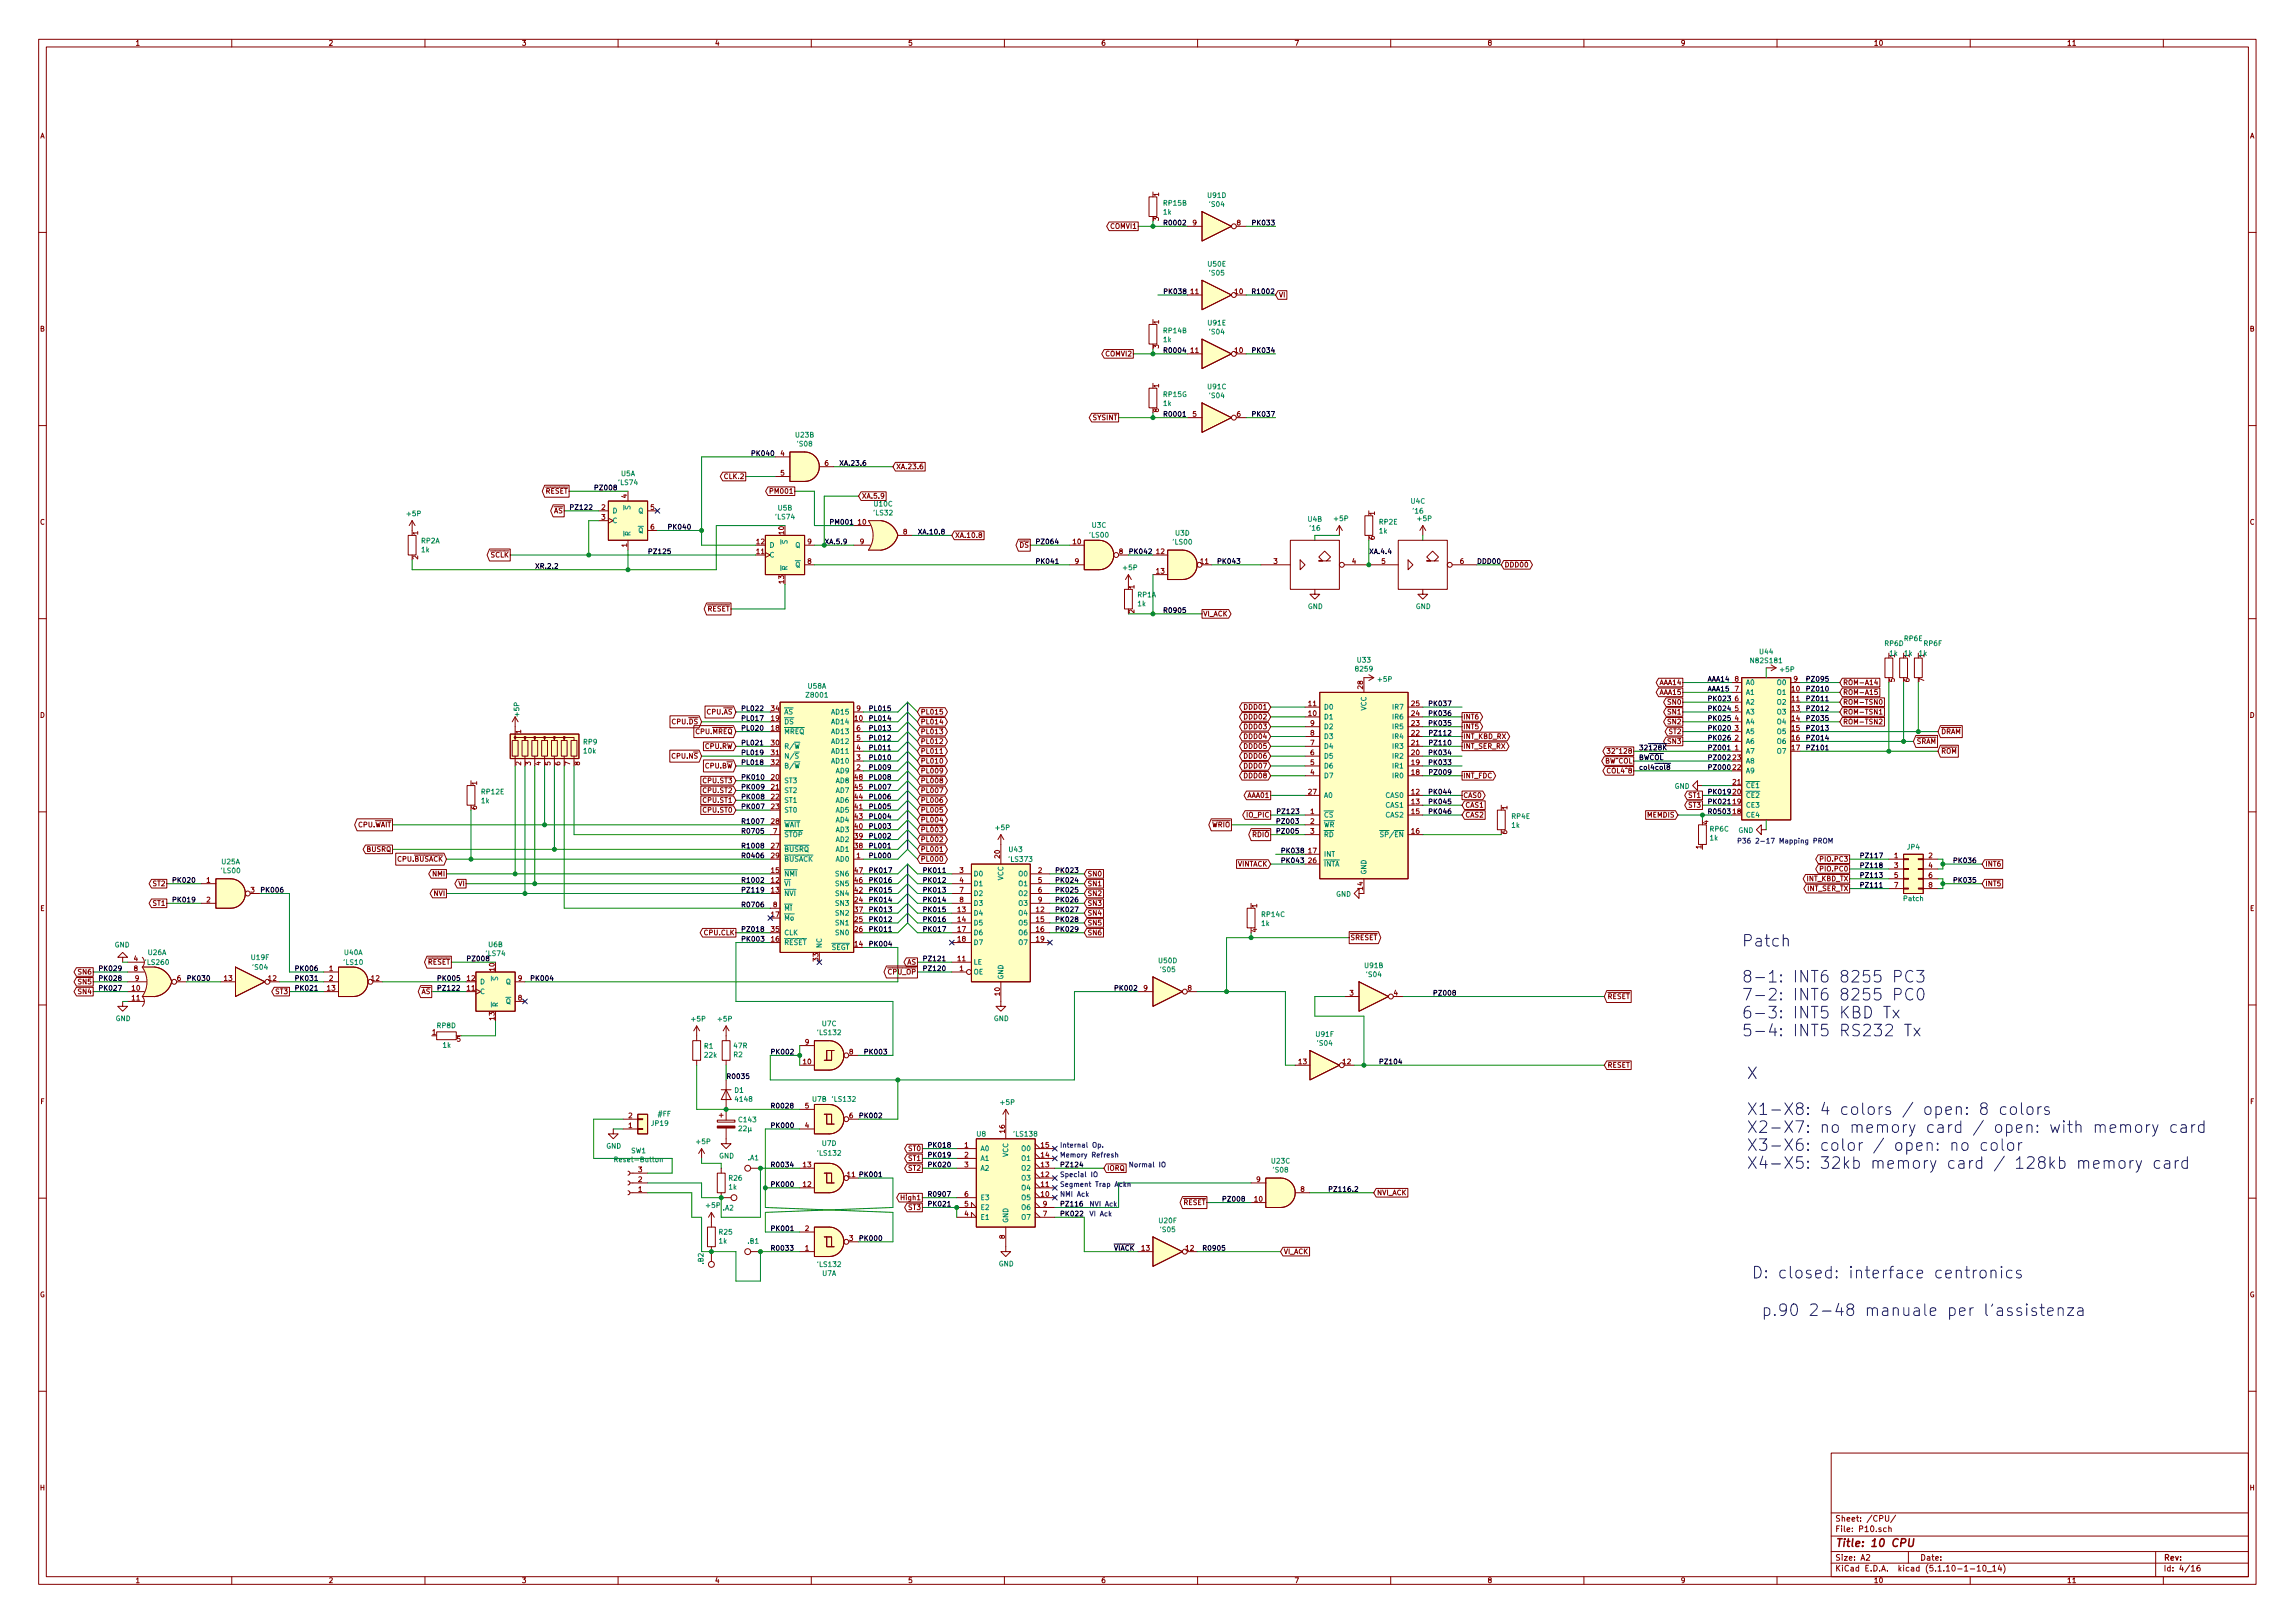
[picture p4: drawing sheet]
<svg xmlns="http://www.w3.org/2000/svg" width="594mm" height="420mm" viewBox="0 0 594 420" stroke-linecap="round" stroke-linejoin="round" font-family="sans-serif">
<defs><g id="words">
<g font-size="4.2" fill="#0000c2">
<text x="450.8" y="245.1">Patch</text>
<text x="450.8" y="254.4">8-1: INT6 8255 PC3</text>
<text x="450.8" y="259">7-2: INT6 8255 PC0</text>
<text x="450.8" y="263.7">6-3: INT5 KBD Tx</text>
<text x="450.8" y="268.3">5-4: INT5 RS232 Tx</text>
<text x="452.1" y="279.4">X</text>
<text x="452.1" y="288.7">X1-X8: 4 colors / open: 8 colors</text>
<text x="452.1" y="293.3">X2-X7: no memory card / open: with memory card</text>
<text x="452.1" y="298">X3-X6: color / open: no color</text>
<text x="452.1" y="302.6">X4-X5: 32kb memory card / 128kb memory card</text>
<text x="453.4" y="331">D: closed: interface centronics</text>
<text x="455.9" y="340.7">p.90 2-48 manuale per lassistenza</text>
</g>
<text font-size="2.8" fill="#840000" x="475" y="400.4">Title: 10 CPU</text>
<g font-size="2.1" fill="#840000">
<text x="475" y="393.9">Sheet: /CPU/</text>
<text x="475" y="396.6">File: P10.sch</text>
<text x="475" y="406.8">KiCad E.D.A. kicad (5.1.10-1-10_14)</text>
<text x="475" y="404">Size: A2</text>
<text x="497" y="404">Date:</text>
<text x="560" y="404">Rev:</text>
<text x="560" y="406.8">Id: 4/16</text>
</g>
<g font-size="1.8" fill="#840000">
<text x="35" y="11.8">1</text>
<text x="85" y="11.8">2</text>
<text x="135" y="11.8">3</text>
<text x="185" y="11.8">4</text>
<text x="235" y="11.8">5</text>
<text x="285" y="11.8">6</text>
<text x="335" y="11.8">7</text>
<text x="385" y="11.8">8</text>
<text x="435" y="11.8">9</text>
<text x="485" y="11.8">10</text>
<text x="535" y="11.8">11</text>
<text x="10.4" y="35.8">A</text>
<text x="582.4" y="35.8">A</text>
<text x="300" y="50.8" transform="rotate(-90 300 50.8)">1</text>
<text x="287.6" y="59.2">COMVI1</text>
<text x="300" y="57.2" transform="rotate(-90 300 57.2)">3</text>
<text x="308.8" y="58.3">9</text>
<text x="320.2" y="58.3">8</text>
<text x="308.3" y="76.1">11</text>
<text x="319.7" y="76.1">10</text>
<text x="331" y="77">VI</text>
<text x="300" y="83.8" transform="rotate(-90 300 83.8)">1</text>
<text x="10.4" y="85.8">B</text>
<text x="582.4" y="85.8">B</text>
<text x="286.3" y="92.2">COMVI2</text>
<text x="300" y="90.2" transform="rotate(-90 300 90.2)">3</text>
<text x="308.3" y="91.4">11</text>
<text x="319.7" y="91.4">10</text>
<text x="300" y="100.3" transform="rotate(-90 300 100.3)">1</text>
<text x="300" y="106.7" transform="rotate(-90 300 106.7)">8</text>
<text x="308.8" y="107.9">5</text>
<text x="320.2" y="107.9">6</text>
<text x="282.9" y="108.8">SYSINT</text>
<text x="202.1" y="118">4</text>
<text x="187.7" y="124">CLK.2</text>
<text x="202.1" y="123.1">5</text>
<text x="213.5" y="120.6">6</text>
<text x="231.9" y="121.5">XA.23.6</text>
<text x="141.2" y="127.8">RESET</text>
<text x="155.7" y="132">2</text>
<text x="162.3" y="128.9" transform="rotate(-90 162.3 128.9)">4</text>
<text x="168.4" y="132">5</text>
<text x="199.9" y="127.8">PM001</text>
<text x="223" y="129.1">XA.5.9</text>
<text x="10.4" y="135.8">C</text>
<text x="143.3" y="132.9">AS</text>
<text x="155.7" y="134.5">3</text>
<text x="168.4" y="137.1">6</text>
<text x="222.2" y="135.8">10</text>
<text x="355.9" y="133.4" transform="rotate(-90 355.9 133.4)">1</text>
<text x="582.4" y="135.8">C</text>
<text x="108.2" y="138.4" transform="rotate(-90 108.2 138.4)">1</text>
<text x="162.3" y="141.6" transform="rotate(-90 162.3 141.6)">1</text>
<text x="195.9" y="143.4">11</text>
<text x="195.9" y="140.9">12</text>
<text x="202.9" y="138.3" transform="rotate(-90 202.9 138.3)">10</text>
<text x="209.1" y="140.9">9</text>
<text x="222.7" y="140.9">9</text>
<text x="233.8" y="138.3">8</text>
<text x="247.2" y="139.2">XA.10.8</text>
<text x="264" y="141.8">DS</text>
<text x="277.8" y="140.9">10</text>
<text x="289.7" y="143.4">8</text>
<text x="299.4" y="143.4">12</text>
<text x="355.9" y="139.7" transform="rotate(-90 355.9 139.7)">6</text>
<text x="108.2" y="144.8" transform="rotate(-90 108.2 144.8)">2</text>
<text x="127" y="144.3">SCLK</text>
<text x="209.1" y="146">8</text>
<text x="278.3" y="146">9</text>
<text x="299.4" y="148.5">13</text>
<text x="310.8" y="146">11</text>
<text x="329.7" y="146">3</text>
<text x="350" y="146">4</text>
<text x="357.7" y="146">5</text>
<text x="378" y="146">6</text>
<text x="389.4" y="146.9">DDD00</text>
<text x="202.9" y="151" transform="rotate(-90 202.9 151)">13</text>
<text x="293.6" y="152.4" transform="rotate(-90 293.6 152.4)">1</text>
<text x="183.1" y="158.3">RESET</text>
<text x="293.6" y="158.8" transform="rotate(-90 293.6 158.8)">2</text>
<text x="311.4" y="159.6">VI_ACK</text>
<text x="352.8" y="178.3" transform="rotate(-90 352.8 178.3)">28</text>
<text x="429.6" y="177.3">AAA14</text>
<text x="429.6" y="179.9">AAA15</text>
<text x="449.1" y="179">7</text>
<text x="449.1" y="176.4">8</text>
<text x="463.9" y="179">10</text>
<text x="464.3" y="176.4">9</text>
<text x="477" y="177.3">ROM-A14</text>
<text x="477" y="179.9">ROM-A15</text>
<text x="490.5" y="176.5" transform="rotate(-90 490.5 176.5)">5</text>
<text x="494.3" y="176.5" transform="rotate(-90 494.3 176.5)">6</text>
<text x="498.1" y="176.5" transform="rotate(-90 498.1 176.5)">7</text>
<text x="10.4" y="185.8">D</text>
<text x="183" y="185">CPU.AS</text>
<text x="199.7" y="184.1">34</text>
<text x="221.8" y="184.1">9</text>
<text x="238.3" y="185">PL015</text>
<text x="322.4" y="183.7">DDD01</text>
<text x="338.8" y="185.3">10</text>
<text x="338.8" y="182.8">11</text>
<text x="365.4" y="185.3">24</text>
<text x="365.4" y="182.8">25</text>
<text x="431.9" y="182.4">SN0</text>
<text x="431.9" y="185">SN1</text>
<text x="449.1" y="184.1">5</text>
<text x="449.1" y="181.5">6</text>
<text x="463.9" y="181.5">11</text>
<text x="463.9" y="184.1">13</text>
<text x="477" y="182.4">ROM-TSN0</text>
<text x="477" y="185">ROM-TSN1</text>
<text x="582.4" y="185.8">D</text>
<text x="134.9" y="189.9" transform="rotate(-90 134.9 189.9)">1</text>
<text x="174.1" y="187.5">CPU.DS</text>
<text x="180.2" y="190">CPU.MREQ</text>
<text x="199.7" y="189.1">18</text>
<text x="199.7" y="186.6">19</text>
<text x="221.3" y="186.6">10</text>
<text x="221.8" y="191.7">5</text>
<text x="221.8" y="189.1">6</text>
<text x="238.3" y="190">PL013</text>
<text x="238.3" y="187.5">PL014</text>
<text x="322.4" y="186.2">DDD02</text>
<text x="322.4" y="188.8">DDD03</text>
<text x="322.4" y="191.3">DDD04</text>
<text x="339.2" y="190.4">8</text>
<text x="339.2" y="187.9">9</text>
<text x="365.4" y="190.4">22</text>
<text x="365.4" y="187.9">23</text>
<text x="378.7" y="191.3">INT_KBD_RX</text>
<text x="378.7" y="186.2">INT6</text>
<text x="378.7" y="188.8">INT5</text>
<text x="431.9" y="187.5">SN2</text>
<text x="432.1" y="190">ST2</text>
<text x="449.1" y="191.7">2</text>
<text x="449.1" y="189.1">3</text>
<text x="449.1" y="186.6">4</text>
<text x="463.9" y="186.6">14</text>
<text x="463.9" y="189.1">15</text>
<text x="463.9" y="191.7">16</text>
<text x="477" y="187.5">ROM-TSN2</text>
<text x="502.4" y="190">DRAM</text>
<text x="174.1" y="196.4">CPU.NS</text>
<text x="182.5" y="193.8">CPU.RW</text>
<text x="199.7" y="193">30</text>
<text x="199.7" y="195.5">31</text>
<text x="221.8" y="196.8">3</text>
<text x="221.8" y="194.2">4</text>
<text x="238.3" y="197.7">PL010</text>
<text x="238.3" y="195.1">PL011</text>
<text x="238.3" y="192.6">PL012</text>
<text x="322.4" y="193.8">DDD05</text>
<text x="322.4" y="196.4">DDD06</text>
<text x="339.2" y="195.5">6</text>
<text x="339.2" y="193">7</text>
<text x="365.4" y="195.5">20</text>
<text x="365.4" y="193">21</text>
<text x="378.7" y="193.8">INT_SER_RX</text>
<text x="414.9" y="197.7">BW^COL</text>
<text x="416.7" y="195.1">32^128</text>
<text x="431.9" y="192.6">SN3</text>
<text x="448.6" y="196.8">23</text>
<text x="449.1" y="194.2">1</text>
<text x="463.9" y="194.2">17</text>
<text x="496.1" y="192.6">SRAM</text>
<text x="502.4" y="195.1">ROM</text>
<text x="123.5" y="203.2" transform="rotate(-90 123.5 203.2)">1</text>
<text x="134.9" y="198.1" transform="rotate(-90 134.9 198.1)">2</text>
<text x="137.4" y="198.1" transform="rotate(-90 137.4 198.1)">3</text>
<text x="140" y="198.1" transform="rotate(-90 140 198.1)">4</text>
<text x="142.5" y="198.1" transform="rotate(-90 142.5 198.1)">5</text>
<text x="145" y="198.1" transform="rotate(-90 145 198.1)">6</text>
<text x="147.6" y="198.1" transform="rotate(-90 147.6 198.1)">7</text>
<text x="150.1" y="198.1" transform="rotate(-90 150.1 198.1)">8</text>
<text x="182.2" y="202.7">CPU.ST3</text>
<text x="182.5" y="198.9">CPU.BW</text>
<text x="199.7" y="201.8">20</text>
<text x="199.7" y="198">32</text>
<text x="221.3" y="201.8">48</text>
<text x="221.8" y="199.3">2</text>
<text x="238.3" y="202.7">PL008</text>
<text x="238.3" y="200.2">PL009</text>
<text x="322.4" y="201.5">DDD08</text>
<text x="322.4" y="198.9">DDD07</text>
<text x="339.2" y="200.6">4</text>
<text x="339.2" y="198">5</text>
<text x="365.4" y="200.6">18</text>
<text x="365.4" y="198">19</text>
<text x="378.7" y="201.5">INT_FDC</text>
<text x="415.9" y="200.2">COL4^8</text>
<text x="448.6" y="203.1">21</text>
<text x="448.6" y="199.3">22</text>
<text x="123.4" y="209.6" transform="rotate(-90 123.4 209.6)">6</text>
<text x="182.2" y="207.8">CPU.ST1</text>
<text x="182.2" y="205.3">CPU.ST2</text>
<text x="199.7" y="204.4">21</text>
<text x="199.7" y="206.9">22</text>
<text x="199.7" y="209.5">23</text>
<text x="221.3" y="209.5">41</text>
<text x="221.3" y="206.9">44</text>
<text x="221.3" y="204.4">45</text>
<text x="238.3" y="205.3">PL007</text>
<text x="238.3" y="207.8">PL006</text>
<text x="322.9" y="206.5">AAA01</text>
<text x="338.8" y="205.7">27</text>
<text x="365.4" y="205.7">12</text>
<text x="365.4" y="208.2">13</text>
<text x="378.7" y="206.5">CAS0</text>
<text x="379.2" y="209.1">CAS1</text>
<text x="390.2" y="209.6" transform="rotate(-90 390.2 209.6)">1</text>
<text x="437.2" y="206.5">ST1</text>
<text x="437.2" y="209.1">ST3</text>
<text x="448.6" y="208.2">19</text>
<text x="448.6" y="205.7">20</text>
<text x="92.6" y="214.2">CPU.WAIT</text>
<text x="182.2" y="210.4">CPU.ST0</text>
<text x="199.7" y="213.3">28</text>
<text x="200.2" y="215.8">7</text>
<text x="221.3" y="214.5">40</text>
<text x="221.3" y="212">43</text>
<text x="238.3" y="210.4">PL005</text>
<text x="238.3" y="212.9">PL004</text>
<text x="238.3" y="215.4">PL003</text>
<text x="313.7" y="214.2">WRIO</text>
<text x="322.9" y="211.6">IO_PIC</text>
<text x="339.2" y="210.7">1</text>
<text x="339.2" y="213.3">2</text>
<text x="339.2" y="215.8">3</text>
<text x="365.4" y="210.7">15</text>
<text x="365.4" y="215.8">16</text>
<text x="379.2" y="211.6">CAS2</text>
<text x="390.1" y="215.9" transform="rotate(-90 390.1 215.9)">6</text>
<text x="426.5" y="211.6">MEMDIS</text>
<text x="442.2" y="213.4" transform="rotate(-90 442.2 213.4)">4</text>
<text x="448.6" y="210.7">18</text>
<text x="95" y="220.5">BUSRQ</text>
<text x="199.7" y="219.6">27</text>
<text x="221.3" y="219.6">38</text>
<text x="221.3" y="217.1">39</text>
<text x="238.3" y="218">PL002</text>
<text x="238.3" y="220.5">PL001</text>
<text x="324.3" y="216.7">RDIO</text>
<text x="338.8" y="220.9">17</text>
<text x="440.4" y="219.7" transform="rotate(-90 440.4 219.7)">1</text>
<text x="103" y="223.1">CPU.BUSACK</text>
<text x="112.1" y="226.9">NMI</text>
<text x="199.7" y="226">15</text>
<text x="199.7" y="222.2">29</text>
<text x="221.3" y="226">47</text>
<text x="221.8" y="222.2">1</text>
<text x="238.3" y="223.1">PL000</text>
<text x="248.4" y="226">3</text>
<text x="258.8" y="222.1" transform="rotate(-90 258.8 222.1)">20</text>
<text x="268.8" y="226">2</text>
<text x="281.5" y="226.9">SN0</text>
<text x="320.3" y="224.3">VINTACK</text>
<text x="338.8" y="223.4">26</text>
<text x="471.6" y="225.6">PIO.PC0</text>
<text x="471.6" y="223.1">PIO.PC3</text>
<text x="490.4" y="222.2">1</text>
<text x="490.4" y="224.7">3</text>
<text x="490.4" y="227.2">5</text>
<text x="499.3" y="222.2">2</text>
<text x="499.3" y="224.7">4</text>
<text x="499.3" y="227.2">6</text>
<text x="513.9" y="224.3">INT6</text>
<text x="39.7" y="229.4">ST2</text>
<text x="53.5" y="228.5">1</text>
<text x="53.5" y="233.6">2</text>
<text x="64.9" y="231.1">3</text>
<text x="112.4" y="231.9">NVI</text>
<text x="118.7" y="229.4">VI</text>
<text x="199.7" y="228.5">12</text>
<text x="199.7" y="231.1">13</text>
<text x="221.3" y="233.6">24</text>
<text x="221.3" y="231.1">42</text>
<text x="221.3" y="228.5">46</text>
<text x="248.4" y="228.5">4</text>
<text x="248.4" y="231.1">7</text>
<text x="248.4" y="233.6">8</text>
<text x="268.8" y="228.5">5</text>
<text x="268.8" y="231.1">6</text>
<text x="268.8" y="233.6">9</text>
<text x="281.5" y="229.4">SN1</text>
<text x="281.5" y="231.9">SN2</text>
<text x="352.8" y="230.4" transform="rotate(-90 352.8 230.4)">14</text>
<text x="467.6" y="228.1">INT_KBD_TX</text>
<text x="467.8" y="230.7">INT_SER_TX</text>
<text x="490.4" y="229.8">7</text>
<text x="499.3" y="229.8">8</text>
<text x="513.9" y="229.4">INT5</text>
<text x="10.4" y="235.8">E</text>
<text x="39.7" y="234.5">ST1</text>
<text x="199.7" y="237.4">17</text>
<text x="200.2" y="234.9">8</text>
<text x="221.3" y="238.7">25</text>
<text x="221.3" y="236.1">37</text>
<text x="248" y="236.1">13</text>
<text x="248" y="238.7">14</text>
<text x="268.3" y="236.1">12</text>
<text x="268.3" y="238.7">15</text>
<text x="281.5" y="234.5">SN3</text>
<text x="281.5" y="237">SN4</text>
<text x="281.5" y="239.6">SN5</text>
<text x="325.4" y="235" transform="rotate(-90 325.4 235)">1</text>
<text x="582.4" y="235.8">E</text>
<text x="182.4" y="242.1">CPU.CLK</text>
<text x="199.7" y="243.8">16</text>
<text x="199.7" y="241.2">35</text>
<text x="221.3" y="245">14</text>
<text x="221.3" y="241.2">26</text>
<text x="248" y="241.2">17</text>
<text x="248" y="243.8">18</text>
<text x="268.3" y="241.2">16</text>
<text x="268.3" y="243.8">19</text>
<text x="281.5" y="242.1">SN6</text>
<text x="325.4" y="241.3" transform="rotate(-90 325.4 241.3)">4</text>
<text x="349.5" y="243.4">SRESET</text>
<text x="34.7" y="248.8">4</text>
<text x="34.7" y="251.4">8</text>
<text x="85.2" y="251.4">1</text>
<text x="110.7" y="249.7">RESET</text>
<text x="128" y="251.3" transform="rotate(-90 128 251.3)">10</text>
<text x="211.8" y="248.8" transform="rotate(-90 211.8 248.8)">33</text>
<text x="234.8" y="249.7">AS</text>
<text x="248" y="248.8">11</text>
<text x="248.4" y="251.4">1</text>
<text x="20.4" y="257.3">SN4</text>
<text x="20.4" y="254.8">SN5</text>
<text x="20.4" y="252.3">SN6</text>
<text x="34.2" y="256.5">10</text>
<text x="35" y="253.9">9</text>
<text x="45.9" y="253.9">6</text>
<text x="58.1" y="253.9">13</text>
<text x="69.5" y="253.9">12</text>
<text x="71.4" y="257.3">ST3</text>
<text x="84.8" y="256.5">13</text>
<text x="85.2" y="253.9">2</text>
<text x="96.2" y="253.9">12</text>
<text x="109" y="257.3">AS</text>
<text x="121" y="256.5">11</text>
<text x="121" y="253.9">12</text>
<text x="134.1" y="253.9">9</text>
<text x="230" y="252.3">CPU_OP</text>
<text x="258.8" y="257.7" transform="rotate(-90 258.8 257.7)">10</text>
<text x="296.1" y="256.5">9</text>
<text x="307.5" y="256.5">8</text>
<text x="349.4" y="257.7">3</text>
<text x="360.8" y="257.7">4</text>
<text x="34.2" y="259">11</text>
<text x="134.1" y="259">8</text>
<text x="416.1" y="258.6">RESET</text>
<text x="111.9" y="267.9">1</text>
<text x="118.3" y="269.7">5</text>
<text x="128" y="264" transform="rotate(-90 128 264)">13</text>
<text x="207.9" y="275.5">10</text>
<text x="208.4" y="270.4">9</text>
<text x="219.9" y="273">8</text>
<text x="336.2" y="275.5">13</text>
<text x="347.6" y="275.5">12</text>
<text x="416.1" y="276.4">RESET</text>
<text x="10.5" y="285.8">F</text>
<text x="208.4" y="286.9">5</text>
<text x="582.5" y="285.8">F</text>
<text x="162.7" y="292">1</text>
<text x="162.7" y="289.5">2</text>
<text x="208.4" y="292">4</text>
<text x="219.9" y="289.5">6</text>
<text x="260.1" y="293.2" transform="rotate(-90 260.1 293.2)">16</text>
<text x="235.3" y="298">ST0</text>
<text x="249.7" y="297.1">1</text>
<text x="249.7" y="299.6">2</text>
<text x="269.5" y="299.6">14</text>
<text x="269.5" y="297.1">15</text>
<text x="165.3" y="306">2</text>
<text x="165.3" y="303.4">3</text>
<text x="207.9" y="302.2">13</text>
<text x="235.3" y="303.1">ST2</text>
<text x="235.3" y="300.5">ST1</text>
<text x="249.7" y="302.2">3</text>
<text x="269.5" y="304.7">12</text>
<text x="269.5" y="302.2">13</text>
<text x="286.5" y="303.1">IORQ</text>
<text x="325.3" y="306">9</text>
<text x="165.3" y="308.5">1</text>
<text x="207.9" y="307.3">12</text>
<text x="233.6" y="310.7">High1</text>
<text x="249.7" y="309.8">6</text>
<text x="269.5" y="309.8">10</text>
<text x="269.5" y="307.3">11</text>
<text x="306.3" y="312">RESET</text>
<text x="324.8" y="311.1">10</text>
<text x="336.7" y="308.5">8</text>
<text x="356.4" y="309.4">NVI_ACK</text>
<text x="235.3" y="313.2">ST3</text>
<text x="249.7" y="314.9">4</text>
<text x="249.7" y="312.3">5</text>
<text x="270" y="314.9">7</text>
<text x="270" y="312.3">9</text>
<text x="208.4" y="323.8">1</text>
<text x="208.4" y="318.7">2</text>
<text x="219.9" y="321.2">3</text>
<text x="260.1" y="320.7" transform="rotate(-90 260.1 320.7)">8</text>
<text x="295.6" y="323.8">13</text>
<text x="307" y="323.8">12</text>
<text x="332.3" y="324.7">VI_ACK</text>
<text x="10.3" y="335.8">G</text>
<text x="582.3" y="335.8">G</text>
<text x="10.4" y="385.8">H</text>
<text x="582.4" y="385.8">H</text>
<text x="35" y="409.8">1</text>
<text x="85" y="409.8">2</text>
<text x="135" y="409.8">3</text>
<text x="185" y="409.8">4</text>
<text x="235" y="409.8">5</text>
<text x="285" y="409.8">6</text>
<text x="335" y="409.8">7</text>
<text x="385" y="409.8">8</text>
<text x="435" y="409.8">9</text>
<text x="485" y="409.8">10</text>
<text x="535" y="409.8">11</text>
</g>
<g font-size="1.8" fill="#008484">
<text x="301.3" y="53.2">RP15B</text>
<text x="312.7" y="51.2">U91D</text>
<text x="313.2" y="53.5">'S04</text>
<text x="301.2" y="55.5">1k</text>
<text x="312.8" y="69">U50E</text>
<text x="313.2" y="71.3">'S05</text>
<text x="301.2" y="88.6">1k</text>
<text x="301.3" y="86.2">RP14B</text>
<text x="312.8" y="84.2">U91E</text>
<text x="313.2" y="86.6">'S04</text>
<text x="312.7" y="100.8">U91C</text>
<text x="301.2" y="105.1">1k</text>
<text x="301.2" y="102.8">RP15G</text>
<text x="313.2" y="103.1">'S04</text>
<text x="206" y="113.3">U23B</text>
<text x="206.5" y="115.6">'S08</text>
<text x="160.2" y="125.6">'LS74</text>
<text x="160.8" y="123.3">U5A</text>
<text x="163.2" y="131.9" transform="rotate(-90 163.2 131.9)">S</text>
<text x="226.3" y="131.1">U10C</text>
<text x="365.3" y="130.4">U4C</text>
<text x="105.5" y="133.6">+5P</text>
<text x="158.5" y="132.9">D</text>
<text x="158.5" y="135.4">C</text>
<text x="165.3" y="132.9">Q</text>
<text x="165.3" y="138">Q</text>
<text x="200.9" y="134.5">'LS74</text>
<text x="201.4" y="132.1">U5B</text>
<text x="226.3" y="133.4">'LS32</text>
<text x="282.7" y="136.6">U3C</text>
<text x="338.6" y="135.1">U4B</text>
<text x="339.2" y="137.4">'16</text>
<text x="345.5" y="134.9">+5P</text>
<text x="357" y="135.8">RP2E</text>
<text x="365.8" y="132.9">'16</text>
<text x="367.1" y="134.9">+5P</text>
<text x="109" y="140.7">RP2A</text>
<text x="109.1" y="143">1k</text>
<text x="163.2" y="138.9" transform="rotate(-90 163.2 138.9)">R</text>
<text x="199.1" y="141.8">D</text>
<text x="203.8" y="140.8" transform="rotate(-90 203.8 140.8)">S</text>
<text x="205.9" y="141.8">Q</text>
<text x="282.2" y="139.2">'LS00</text>
<text x="303.8" y="141">'LS00</text>
<text x="304.3" y="138.7">U3D</text>
<text x="357.1" y="138.1">1k</text>
<text x="199.1" y="144.3">C</text>
<text x="203.8" y="147.7" transform="rotate(-90 203.8 147.7)">R</text>
<text x="205.9" y="146.9">Q</text>
<text x="290.9" y="147.6">+5P</text>
<text x="294.5" y="154.6">RP1A</text>
<text x="294.6" y="156.9">1k</text>
<text x="338.5" y="157.6">GND</text>
<text x="366.5" y="157.6">GND</text>
<text x="487.9" y="167.2">RP6D</text>
<text x="493" y="166">RP6E</text>
<text x="498.1" y="167.2">RP6F</text>
<text x="351.1" y="173.8">8259</text>
<text x="351.4" y="171.5">U33</text>
<text x="453.5" y="171.7">N82S181</text>
<text x="455.6" y="169.4">U44</text>
<text x="461" y="174">+5P</text>
<text x="489.2" y="169.8">1k</text>
<text x="490.5" y="170.2" transform="rotate(-90 490.5 170.2)">1</text>
<text x="493" y="169.8">1k</text>
<text x="494.3" y="170.2" transform="rotate(-90 494.3 170.2)">1</text>
<text x="496.8" y="169.8">1k</text>
<text x="498.1" y="170.2" transform="rotate(-90 498.1 170.2)">1</text>
<text x="209.2" y="178.3">U58A</text>
<text x="356.8" y="176.5">+5P</text>
<text x="451.9" y="179.9">A1</text>
<text x="451.9" y="177.3">A0</text>
<text x="460.2" y="179.9">O1</text>
<text x="460.2" y="177.3">O0</text>
<text x="134.4" y="185.3" transform="rotate(-90 134.4 185.3)">+5P</text>
<text x="202.9" y="185">AS</text>
<text x="209" y="180.6">Z8001</text>
<text x="215.4" y="185">AD15</text>
<text x="342.6" y="183.7">D0</text>
<text x="353.7" y="184" transform="rotate(-90 353.7 184)">VCC</text>
<text x="360.7" y="183.7">IR7</text>
<text x="451.9" y="185">A3</text>
<text x="451.9" y="182.4">A2</text>
<text x="460.2" y="182.4">O2</text>
<text x="460.2" y="185">O3</text>
<text x="202.9" y="190">MREQ</text>
<text x="202.9" y="187.5">DS</text>
<text x="215.4" y="187.5">AD14</text>
<text x="215.4" y="190">AD13</text>
<text x="342.6" y="186.2">D1</text>
<text x="342.6" y="191.3">D3</text>
<text x="342.6" y="188.8">D2</text>
<text x="360.7" y="191.3">IR4</text>
<text x="360.7" y="188.8">IR5</text>
<text x="360.7" y="186.2">IR6</text>
<text x="451.9" y="190">A5</text>
<text x="451.9" y="187.5">A4</text>
<text x="460.2" y="187.5">O4</text>
<text x="460.2" y="190">O5</text>
<text x="151.1" y="192.7">RP9</text>
<text x="151.2" y="195">10k</text>
<text x="202.9" y="193.8">R/W</text>
<text x="202.9" y="196.4">N/S</text>
<text x="215.4" y="197.7">AD10</text>
<text x="215.4" y="195.1">AD11</text>
<text x="215.4" y="192.6">AD12</text>
<text x="342.6" y="196.4">D5</text>
<text x="342.6" y="193.8">D4</text>
<text x="360.7" y="196.4">IR2</text>
<text x="360.7" y="193.8">IR3</text>
<text x="451.9" y="195.1">A7</text>
<text x="451.9" y="192.6">A6</text>
<text x="451.9" y="197.7">A8</text>
<text x="460.2" y="192.6">O6</text>
<text x="460.2" y="195.1">O7</text>
<text x="202.9" y="202.7">ST3</text>
<text x="202.9" y="198.9">B/W</text>
<text x="216.4" y="200.2">AD9</text>
<text x="216.4" y="202.7">AD8</text>
<text x="342.6" y="201.5">D7</text>
<text x="342.6" y="198.9">D6</text>
<text x="360.7" y="201.5">IR0</text>
<text x="360.7" y="198.9">IR1</text>
<text x="451.9" y="200.2">A9</text>
<text x="124.6" y="207.9">1k</text>
<text x="124.7" y="205.6">RP12E</text>
<text x="202.9" y="205.3">ST2</text>
<text x="202.9" y="207.8">ST1</text>
<text x="216.4" y="207.8">AD6</text>
<text x="216.4" y="205.3">AD7</text>
<text x="342.6" y="206.5">A0</text>
<text x="358.7" y="206.5">CAS0</text>
<text x="358.7" y="209.1">CAS1</text>
<text x="433.5" y="204.2">GND</text>
<text x="451.9" y="209.1">CE3</text>
<text x="451.9" y="206.5">CE2</text>
<text x="451.9" y="204">CE1</text>
<text x="202.9" y="210.4">ST0</text>
<text x="202.9" y="214.2">WAIT</text>
<text x="216.4" y="215.4">AD3</text>
<text x="216.4" y="210.4">AD5</text>
<text x="216.4" y="212.9">AD4</text>
<text x="257.9" y="214.9">+5P</text>
<text x="342.6" y="211.6">CS</text>
<text x="342.6" y="214.2">WR</text>
<text x="358.7" y="211.6">CAS2</text>
<text x="391.3" y="212">RP4E</text>
<text x="391.4" y="214.3">1k</text>
<text x="442.7" y="215.3">RP6C</text>
<text x="450" y="215.6">GND</text>
<text x="451.9" y="211.6">CE4</text>
<text x="202.9" y="220.5">BUSRQ</text>
<text x="202.9" y="216.7">STOP</text>
<text x="216.4" y="220.5">AD1</text>
<text x="216.4" y="218">AD2</text>
<text x="261.3" y="220.6">U43</text>
<text x="342.6" y="221.8">INT</text>
<text x="342.6" y="216.7">RD</text>
<text x="358.2" y="216.7">SP/EN</text>
<text x="442.7" y="217.6">1k</text>
<text x="493.7" y="219.9">JP4</text>
<text x="57.4" y="226.1">'LS00</text>
<text x="57.4" y="223.7">U25A</text>
<text x="202.9" y="226.9">NMI</text>
<text x="202.9" y="223.1">BUSACK</text>
<text x="216.4" y="223.1">AD0</text>
<text x="216.5" y="226.9">SN6</text>
<text x="252" y="226.9">D0</text>
<text x="259.7" y="227.9" transform="rotate(-90 259.7 227.9)">VCC</text>
<text x="261.3" y="223.1">'LS373</text>
<text x="263.8" y="226.9">O0</text>
<text x="342.6" y="224.3">INTA</text>
<text x="353.7" y="226.5" transform="rotate(-90 353.7 226.5)">GND</text>
<text x="202.9" y="229.4">VI</text>
<text x="202.9" y="231.9">NVI</text>
<text x="216.5" y="231.9">SN4</text>
<text x="216.5" y="229.4">SN5</text>
<text x="252" y="229.4">D1</text>
<text x="252" y="231.9">D2</text>
<text x="263.8" y="229.4">O1</text>
<text x="263.8" y="231.9">O2</text>
<text x="345.8" y="232.1">GND</text>
<text x="492.9" y="233.3">Patch</text>
<text x="202.9" y="238.3">Mo</text>
<text x="202.9" y="235.8">Mi</text>
<text x="216.5" y="234.5">SN3</text>
<text x="216.5" y="239.6">SN1</text>
<text x="216.5" y="237">SN2</text>
<text x="252" y="237">D4</text>
<text x="252" y="239.6">D5</text>
<text x="252" y="234.5">D3</text>
<text x="263.8" y="237">O4</text>
<text x="263.8" y="239.6">O5</text>
<text x="263.8" y="234.5">O3</text>
<text x="326.6" y="239.7">1k</text>
<text x="326.7" y="237.4">RP14C</text>
<text x="29.7" y="245.3">GND</text>
<text x="126.5" y="245.2">U6B</text>
<text x="202.9" y="244.6">RESET</text>
<text x="202.9" y="242.1">CLK</text>
<text x="212.7" y="245.5" transform="rotate(-90 212.7 245.5)">NC</text>
<text x="215.1" y="245.9">SEGT</text>
<text x="216.5" y="242.1">SN0</text>
<text x="252" y="242.1">D6</text>
<text x="252" y="244.6">D7</text>
<text x="263.8" y="242.1">O6</text>
<text x="263.8" y="244.6">O7</text>
<text x="37.8" y="249.8">'LS260</text>
<text x="38.4" y="247.2">U26A</text>
<text x="65.2" y="248.5">U19F</text>
<text x="65.5" y="251">'S04</text>
<text x="89.1" y="249.8">'LS10</text>
<text x="89.2" y="247.2">U40A</text>
<text x="126" y="247.5">'LS74</text>
<text x="252" y="249.7">LE</text>
<text x="300" y="249.3">U50D</text>
<text x="300.5" y="251.7">'S05</text>
<text x="353.3" y="250.6">U91B</text>
<text x="124.2" y="257.3">C</text>
<text x="124.2" y="254.8">D</text>
<text x="128.9" y="253.8" transform="rotate(-90 128.9 253.8)">S</text>
<text x="131" y="254.8">Q</text>
<text x="252" y="252.3">OE</text>
<text x="259.7" y="253.7" transform="rotate(-90 259.7 253.7)">GND</text>
<text x="353.8" y="252.9">'S04</text>
<text x="128.9" y="260.8" transform="rotate(-90 128.9 260.8)">R</text>
<text x="131" y="259.9">Q</text>
<text x="29.9" y="264.3">GND</text>
<text x="113.2" y="266.2">RP8D</text>
<text x="179.1" y="264.4">+5P</text>
<text x="186" y="264.4">+5P</text>
<text x="211.8" y="268">'LS132</text>
<text x="212.9" y="265.7">U7C</text>
<text x="257.3" y="264.3">GND</text>
<text x="340.7" y="268.4">U91F</text>
<text x="114.7" y="271.2">1k</text>
<text x="182.3" y="271.5">R1</text>
<text x="182.4" y="273.8">22k</text>
<text x="189.9" y="273.7">R2</text>
<text x="190" y="271.4">47R</text>
<text x="341.1" y="270.7">'S04</text>
<text x="190.2" y="282.9">D1</text>
<text x="190.5" y="285.2">4148</text>
<text x="210.3" y="285.2">U7B</text>
<text x="215.6" y="285.2">'LS132</text>
<text x="259.1" y="286">+5P</text>
<text x="168.7" y="291.5">JP19</text>
<text x="170.4" y="289">#FF</text>
<text x="191.4" y="290.5">C143</text>
<text x="191.4" y="292.8">22µ</text>
<text x="156.9" y="297.3">GND</text>
<text x="163.4" y="298.5">SW1</text>
<text x="180.4" y="296.2">+5P</text>
<text x="186.1" y="299.9">GND</text>
<text x="211.8" y="299.2">'LS132</text>
<text x="212.9" y="296.6">U7D</text>
<text x="252.9" y="294.2">U8</text>
<text x="253.7" y="298">A0</text>
<text x="261" y="299.6" transform="rotate(-90 261 299.6)">VCC</text>
<text x="262.6" y="294.2">'LS138</text>
<text x="264.6" y="298">O0</text>
<text x="159.8" y="300.9">Reset-Button</text>
<text x="188.7" y="305.6">R26</text>
<text x="193.6" y="300.4">.A1</text>
<text x="253.7" y="300.5">A1</text>
<text x="253.7" y="303.1">A2</text>
<text x="264.6" y="305.6">O3</text>
<text x="264.6" y="303.1">O2</text>
<text x="264.6" y="300.5">O1</text>
<text x="329.2" y="301.2">U23C</text>
<text x="329.7" y="303.5">'S08</text>
<text x="188.7" y="307.9">1k</text>
<text x="253.7" y="310.7">E3</text>
<text x="264.6" y="310.7">O5</text>
<text x="264.6" y="308.1">O4</text>
<text x="182.9" y="312.7">+5P</text>
<text x="187.1" y="313.4">.A2</text>
<text x="253.7" y="315.8">E1</text>
<text x="253.7" y="313.2">E2</text>
<text x="261" y="316.7" transform="rotate(-90 261 316.7)">GND</text>
<text x="264.6" y="315.8">O7</text>
<text x="264.6" y="313.2">O6</text>
<text x="300.1" y="316.7">U20F</text>
<text x="186.2" y="321.9">1k</text>
<text x="186.2" y="319.6">R25</text>
<text x="193.6" y="322">.B1</text>
<text x="300.5" y="319">'S05</text>
<text x="182.1" y="327.2" transform="rotate(-90 182.1 327.2)">.B2</text>
<text x="211.8" y="328">'LS132</text>
<text x="258.5" y="327.8">GND</text>
<text x="212.9" y="330.3">U7A</text>
</g>
<g font-size="1.8">
<text x="301" y="58.3">R0002</text>
<text x="324.8" y="58.3">PK033</text>
<text x="301.9" y="76.1">PK038</text>
<text x="323.8" y="76.1">R1002</text>
<text x="301" y="91.4">R0004</text>
<text x="324.8" y="91.4">PK034</text>
<text x="301" y="107.9">R0001</text>
<text x="324.8" y="107.9">PK037</text>
<text x="194.3" y="118">PK040</text>
<text x="217.2" y="120.6">XA.23.6</text>
<text x="147.3" y="132">PZ122</text>
<text x="153.7" y="126.9">PZ008</text>
<text x="172.7" y="137.1">PK040</text>
<text x="214.6" y="135.8">PM001</text>
<text x="167.6" y="143.4">PZ125</text>
<text x="213.4" y="140.9">XA.5.9</text>
<text x="237.5" y="138.3">XA.10.8</text>
<text x="268" y="140.9">PZ064</text>
<text x="292.1" y="143.4">PK042</text>
<text x="354.3" y="143.4">XA.4.4</text>
<text x="138.4" y="147.2">XR.2.2</text>
<text x="268" y="146">PK041</text>
<text x="315" y="146">PK043</text>
<text x="382.3" y="146">DDD00</text>
<text x="301" y="158.7">R0905</text>
<text x="442" y="179">AAA15</text>
<text x="442" y="176.4">AAA14</text>
<text x="467.4" y="179">PZ010</text>
<text x="467.4" y="176.4">PZ095</text>
<text x="191.8" y="184.1">PL022</text>
<text x="224.8" y="184.1">PL015</text>
<text x="370.5" y="185.3">PK036</text>
<text x="370.5" y="182.8">PK037</text>
<text x="442" y="184.1">PK024</text>
<text x="442" y="181.5">PK023</text>
<text x="467.4" y="184.1">PZ012</text>
<text x="467.4" y="181.5">PZ011</text>
<text x="191.8" y="189.1">PL020</text>
<text x="191.8" y="186.6">PL017</text>
<text x="224.8" y="191.7">PL012</text>
<text x="224.8" y="189.1">PL013</text>
<text x="224.8" y="186.6">PL014</text>
<text x="370.5" y="187.9">PK035</text>
<text x="370.7" y="190.4">PZ112</text>
<text x="442" y="191.7">PK026</text>
<text x="442" y="189.1">PK020</text>
<text x="442" y="186.6">PK025</text>
<text x="467.4" y="191.7">PZ014</text>
<text x="467.4" y="186.6">PZ035</text>
<text x="467.4" y="189.1">PZ013</text>
<text x="191.8" y="195.5">PL019</text>
<text x="191.8" y="193">PL021</text>
<text x="224.8" y="196.8">PL010</text>
<text x="224.8" y="194.2">PL011</text>
<text x="370.5" y="195.5">PK034</text>
<text x="370.7" y="193">PZ110</text>
<text x="424.2" y="194.2">32128K</text>
<text x="424.2" y="196.8">BWCOL</text>
<text x="442" y="196.8">PZ002</text>
<text x="442" y="194.2">PZ001</text>
<text x="467.4" y="194.2">PZ101</text>
<text x="191.8" y="198">PL018</text>
<text x="191.8" y="201.8">PK010</text>
<text x="224.8" y="201.8">PL008</text>
<text x="224.8" y="199.3">PL009</text>
<text x="370.5" y="198">PK033</text>
<text x="370.7" y="200.6">PZ009</text>
<text x="424.2" y="199.3">col4col8</text>
<text x="442" y="199.3">PZ000</text>
<text x="191.8" y="209.5">PK007</text>
<text x="191.8" y="206.9">PK008</text>
<text x="191.8" y="204.4">PK009</text>
<text x="224.8" y="209.5">PL005</text>
<text x="224.8" y="206.9">PL006</text>
<text x="224.8" y="204.4">PL007</text>
<text x="370.5" y="208.2">PK045</text>
<text x="370.5" y="205.7">PK044</text>
<text x="442" y="208.2">PK021</text>
<text x="442" y="205.7">PK019</text>
<text x="191.8" y="213.3">R1007</text>
<text x="191.8" y="215.8">R0705</text>
<text x="224.8" y="214.5">PL003</text>
<text x="224.8" y="212">PL004</text>
<text x="330.2" y="213.3">PZ003</text>
<text x="330.2" y="215.8">PZ005</text>
<text x="331.3" y="210.7">PZ123</text>
<text x="370.5" y="210.7">PK046</text>
<text x="442" y="210.7">R0503</text>
<text x="191.8" y="219.6">R1008</text>
<text x="224.8" y="219.6">PL001</text>
<text x="224.8" y="217.1">PL002</text>
<text x="331.5" y="220.9">PK038</text>
<text x="191.8" y="222.2">R0406</text>
<text x="224.8" y="222.2">PL000</text>
<text x="224.8" y="226">PK017</text>
<text x="238.8" y="226">PK011</text>
<text x="273" y="226">PK023</text>
<text x="331.5" y="223.4">PK043</text>
<text x="481.3" y="227.2">PZ113</text>
<text x="481.3" y="222.2">PZ117</text>
<text x="481.3" y="224.7">PZ118</text>
<text x="505.5" y="223.4">PK036</text>
<text x="44.4" y="228.5">PK020</text>
<text x="44.4" y="233.6">PK019</text>
<text x="67.3" y="231.1">PK006</text>
<text x="191.8" y="231.1">PZ119</text>
<text x="191.8" y="228.5">R1002</text>
<text x="224.8" y="233.6">PK014</text>
<text x="224.8" y="231.1">PK015</text>
<text x="224.8" y="228.5">PK016</text>
<text x="238.8" y="233.6">PK014</text>
<text x="238.8" y="231.1">PK013</text>
<text x="238.8" y="228.5">PK012</text>
<text x="273" y="228.5">PK024</text>
<text x="273" y="233.6">PK026</text>
<text x="273" y="231.1">PK025</text>
<text x="481.3" y="229.8">PZ111</text>
<text x="505.5" y="228.5">PK035</text>
<text x="191.8" y="234.9">R0706</text>
<text x="224.8" y="238.7">PK012</text>
<text x="224.8" y="236.1">PK013</text>
<text x="238.8" y="238.7">PK016</text>
<text x="238.8" y="236.1">PK015</text>
<text x="273" y="238.7">PK028</text>
<text x="273" y="236.1">PK027</text>
<text x="191.8" y="241.2">PZ018</text>
<text x="191.8" y="243.8">PK003</text>
<text x="224.8" y="241.2">PK011</text>
<text x="224.8" y="245">PK004</text>
<text x="238.8" y="241.2">PK017</text>
<text x="273" y="241.2">PK029</text>
<text x="25.4" y="251.4">PK029</text>
<text x="76.2" y="251.4">PK006</text>
<text x="120.6" y="248.8">PZ008</text>
<text x="238.8" y="251.4">PZ120</text>
<text x="238.8" y="248.8">PZ121</text>
<text x="25.4" y="256.5">PK027</text>
<text x="25.4" y="253.9">PK028</text>
<text x="48.3" y="253.9">PK030</text>
<text x="76.2" y="253.9">PK031</text>
<text x="76.2" y="256.5">PK021</text>
<text x="113" y="253.9">PK005</text>
<text x="113" y="256.5">PZ122</text>
<text x="137.2" y="253.9">PK004</text>
<text x="288.3" y="256.5">PK002</text>
<text x="370.8" y="257.7">PZ008</text>
<text x="199.4" y="273">PK002</text>
<text x="223.5" y="273">PK003</text>
<text x="356.9" y="275.5">PZ104</text>
<text x="188" y="279.3">R0035</text>
<text x="199.4" y="286.9">R0028</text>
<text x="199.4" y="292">PK000</text>
<text x="222.2" y="289.5">PK002</text>
<text x="240" y="297.1">PK018</text>
<text x="240" y="299.6">PK019</text>
<text x="199.4" y="302.2">R0034</text>
<text x="219.4" y="304.7">11 PK001</text>
<text x="240" y="302.2">PK020</text>
<text x="274.3" y="302.2">PZ124</text>
<text x="199.4" y="307.3">PK000</text>
<text x="240" y="309.8">R0907</text>
<text x="316.2" y="311.1">PZ008</text>
<text x="345.1" y="308.5">PZ116.2</text>
<text x="240" y="312.3">PK021</text>
<text x="274.3" y="314.9">PK022</text>
<text x="274.3" y="312.3">PZ116</text>
<text x="199.4" y="318.7">PK001</text>
<text x="199.4" y="323.8">R0033</text>
<text x="222.2" y="321.2">PK000</text>
<text x="288.3" y="323.8">VIACK</text>
<text x="311.1" y="323.8">R0905</text>
</g>
<g font-size="1.8" fill="#0000c2">
<text x="449.6" y="218.4">P36 2-17 Mapping PROM</text>
<text x="274.3" y="299.6">Memory Refresh</text>
<text x="274.3" y="297.1">Internal Op.</text>
<text x="274.3" y="304.7">Special IO</text>
<text x="292.1" y="302.2">Normal IO</text>
<text x="274.3" y="309.8">NMI Ack</text>
<text x="274.3" y="307.3">Segment Trap Ackn</text>
<text x="281.9" y="314.9">VI Ack</text>
<text x="281.9" y="312.3">NVI Ack</text>
</g>
</g></defs>
<g fill="none" stroke="#840000" stroke-width=".26">
<path d="M10 10.2h574v400h-574zM12 12.2h570v396h-570zM60 10.2v2M110 10.2v2M160 10.2v2M210 10.2v2M260 10.2v2M310 10.2v2M360 10.2v2M410 10.2v2M460 10.2v2M510 10.2v2"/>
<path d="M536.5 11.8h.8M560 10.2v2M287.1 57.5h7.5v2.2h-7.5l-.6-1.1zM297.4 51h2.1v5h-2.1zM307.3 58.6h3.8M311.1 54.8l7.7 3.8-7.7 3.8zM320 58.6h2.6M10 60.2h2M307.3 76.4h3.8M311.1 72.6l7.7 3.8-7.7 3.8zM320 76.4h2.6M330.8 75.3h2.3v2.2h-2.3l-.6-1.1z"/>
<path d="M582 60.2h2M285.8 90.5h7.6v2.2h-7.6l-.6-1.1zM297.4 84h2.1v5.1h-2.1zM307.3 91.6h3.8M311.1 87.8l7.7 3.8-7.7 3.8zM320 91.6h2.6M10 110.2h2M200.7 118.3h3.8M204.5 117h3.8a3.8 3.8 0 0 1 3.8 3.8 3.8 3.8 0 0 1-3.8 3.8h-3.8zM231.8 119.7h7.7v2.2h-7.7l-.7-1.1zM282.6 107h7v2.2h-7l-.7-1.1zM297.4 100.5h2.1v5.1h-2.1z"/>
<path d="M307.3 108.1h3.8M311.1 104.3l7.7 3.8-7.7 3.8zM320 108.1h2.6M582 110.2h2M105.7 138.6h2v5.1h-2zM106.7 134.8l-.8 1.3M106.7 134.8v2.5M106.7 134.8l.7 1.3M141 125.6h6.3v3.1h-6.3l-.6-1.5zM143.2 130.7h2.8v3.1h-2.8l-.7-1.6zM154.9 134.8h2.6M154.9 132.2h2.6"/>
<path d="M157.5 129.7h10.1v10.2h-10.1zM157.5 134.2l1.2 .6-1.2 .6M162.6 127.2v2.5M162.6 139.9v2.5M167.6 132.2h2.6M167.6 137.3h2.6M187.1 122.2h5.9v2.3h-5.9l-.7-1.1zM198.1 138.6h10.2v10.2h-10.2zM198.8 126.1h6.9v2.2h-6.9l-.6-1.1zM199.3 127.1l.7-.1v-.4l-.7-.1v1.2M200.7 123.4h3.8M212.1 120.8h3.8"/>
<path d="M221 136.1h4.3M222.9 127.3h6.5v2.3h-6.5l-.7-1.2zM228 134.8a5.2 5.2 0 0 1 4.4 3.8M228 134.8h-3.2a6.6 6.6 0 0 1 0 7.6M236.2 138.6h-3.8a5.2 5.2 0 0 1-4.4 3.8h-3.2M238.8 120.1h-.3a.79 .79 0 0 0-.1 1.3l.4-.1v-.6l-.4-.1-.2 .2M247 137.5h7.7v2.2h-7.7l-.6-1.1zM253.6 138.4l-.2-.2 .1-.2h.6a.47 .47 0 0 1-.6 .5l-.1 .4 .5 .3 .2-.3v-.4l-.2-.1M263.6 139.6h3.1v3.1h-3.1l-.6-1.6zM280.7 139.9h3.8a3.8 3.8 0 0 1 3.8 3.8 3.8 3.8 0 0 1-3.8 3.8h-3.8zM334 139.9h12.7v12.7h-12.7zM346.7 136.1l-.8 1.2"/>
<path d="M346.7 136.1v2.5M346.7 136.1l.8 1.2M353.3 133.5h2v5.1h-2zM361.9 139.9h12.7v12.7h-12.7zM368.3 136.1l-.8 1.2M368.3 136.1v2.5M368.3 136.1l.8 1.2M126.7 142.1h5.4v3.1h-5.4l-.6-1.5zM182.9 156.1h6.3v3.1h-6.3l-.6-1.6zM198.1 143l1.3 .7-1.3 .6M208.3 141.1h2.5M208.3 146.2h2.5"/>
<path d="M221 141.1h4.3M276.9 141.1h3.8M276.9 146.2h3.8M289.6 143.7h2.5M291.1 152.6h2v5h-2zM292.1 148.8l-.8 1.2M292.1 148.8v2.5M292.1 148.8l.8 1.2M298.4 143.7h3.9M298.4 148.8h3.9M302.3 142.4h3.8a3.8 3.8 0 0 1 3.8 3.8 3.8 3.8 0 0 1-3.8 3.8h-3.8zM311.1 157.8h6.9l.7 1.1-.7 1.1h-6.9z"/>
<path d="M311.1 146.2h2.6M326.4 146.2h7.6M336.5 144.9l1.3 1.3-1.3 1.3zM340.4 152.6v1.2h1.2l-1.2 1.3-1.3-1.3h1.3M343.4 145.2l1-1-1.5-1.5-1.5 1.5 1 1h-1h3M348 146.2h13.9M364.5 144.9l1.3 1.3-1.3 1.3zM368.3 152.6v1.2h1.3l-1.3 1.3-1.3-1.3h1.3M371.3 145.2l1.1-1-1.6-1.5-1.5 1.5 1 1h-1h3.1M375.9 146.2h6.4M389.3 145.1h6.8l.6 1.1-.6 1.1h-6.8l-.7-1.1zM10 160.2h2"/>
<path d="M341.6 179.2h22.9v48.3h-22.9zM354.3 174.7l1.3 .7M355.6 175.4h-2.5v3.8M355.6 175.4l-1.3 .8M429.3 175.6h6.3v2.2h-6.3l-.6-1.1zM429.3 178.1h6.3v2.3h-6.3l-.6-1.2zM448.3 179.2h2.5M448.3 176.7h2.5M450.8 175.4h12.7v36.9h-12.7zM457.2 172.9h2.5M458.5 172.1l1.2 .8M459.7 172.9l-1.2 .8"/>
<path d="M463.5 176.7h2.6M476.9 175.6h9.7v2.2h-9.7l-.7-1.1zM476.9 178.1h9.7v2.3h-9.7l-.7-1.2zM485.6 175.9l-.3 .9h.8M485.9 176.4v.9M485.9 178.5h-.6v.6l.4-.1 .3 .6-.3 .2-.4-.1M487.9 170.3h2.1v5.1h-2.1zM491.7 170.3h2.1v5.1h-2.1zM495.6 170.3h2v5.1h-2zM582 160.2h2M132.1 190h17.8v6.4h-17.8zM132.6 191.7h1.5v4h-1.5z"/>
<path d="M133.3 191.7v-.8h2.6v.8v-.8h2.5v.8v-.8h2.6v.8v-.8h2.5v.8v-.8h2.5v.8v-.8h2.6v.8M133.3 185.6v5.1M133.3 195.7v1.3M133.3 185.6l-.7 1.3M133.3 185.6l.8 1.3M135.1 191.7h1.6v4h-1.6zM135.9 195.7v1.3M137.7 191.7h1.5v4h-1.5zM138.4 195.7v1.3M140.2 191.7h1.5v4h-1.5zM141 195.7v1.3M142.7 191.7h1.6v4h-1.6z"/>
<path d="M143.5 195.7v1.3M145.3 191.7h1.5v4h-1.5zM146 195.7v1.3M147.8 191.7h1.6v4h-1.6zM148.6 195.7v1.3M173.4 194.2h7.6l.6 1.5-.6 1.6h-7.6zM173.4 185.3h7.6l.6 1.6-.6 1.5h-7.6zM179.6 187.8h10.3l.6 1.6-.6 1.5h-10.3zM182.1 192.1h7.8l.6 1.1-.6 1.1h-7.8zM182.1 196.7h7.8l.6 1.6-.6 1.5h-7.8zM182.5 182.8h7.4l.6 1.5-.6 1.6h-7.4zM201.9 181.8h19.1v64.7h-19.1z"/>
<path d="M221 194.5h2.5M221 191.9h2.5M221 189.4h2.5M221 184.3h2.5M221 199.6h2.5M221 197h2.5M238.1 198.4h6.5l.7 1.2-.7 1.1h-6.5l-.6-1.1zM238.1 195.9h6.5l.7 1.1-.7 1.1h-6.5l-.6-1.1zM238.1 193.4h6.5l.7 1.1-.7 1.1h-6.5l-.6-1.1zM238.1 190.8h6.5l.7 1.1-.7 1.2h-6.5l-.6-1.2zM238.1 188.3h6.5l.7 1.1-.7 1.1h-6.5l-.6-1.1zM238.1 185.7h6.5l.7 1.2-.7 1.1h-6.5l-.6-1.1z"/>
<path d="M238.1 183.2h6.5l.7 1.1-.7 1.1h-6.5l-.6-1.1zM243.2 188.7h.8l-.4 .5 .4 .1-.1 .6-.7-.1M243.3 194.1l.4-.3v1.2M243.3 191.4l.5-.2 .2 .4-.8 .9h.8M243.3 195h.7M243.4 196.4l.2-.1a.63 .63 0 0 1 .4 .7 .63 .63 0 0 1-.5 .5l-.2-.4zM243.6 186.1l-.3 .9h.8M244 183.6h-.6l-.1 .6h.6l.1 .6h-.7M244 199.4l-.2 .2h-.4v-.6l.4-.2 .2 .3v.7l-.2 .3h-.4M321.5 199.7h6.8l.6 1.1-.6 1.1h-6.8l-.6-1.1zM321.5 181.9h6.8l.6 1.1-.6 1.2h-6.8l-.6-1.2zM321.5 184.5h6.8l.6 1.1-.6 1.1h-6.8l-.6-1.1z"/>
<path d="M321.5 187h6.8l.6 1.1-.6 1.1h-6.8l-.6-1.1zM321.5 189.6h6.8l.6 1.1-.6 1.1h-6.8l-.6-1.1zM321.5 192.1h6.8l.6 1.1-.6 1.1h-6.8l-.6-1.1zM321.5 194.6h6.8l.6 1.1-.6 1.2h-6.8l-.6-1.2zM321.5 197.2h6.8l.6 1.1-.6 1.1h-6.8l-.6-1.1zM337.8 185.6h3.8M337.8 183h3.8M337.8 198.3h3.8M337.8 195.7h3.8M337.8 193.2h3.8M337.8 190.7h3.8M337.8 188.1h3.8"/>
<path d="M364.5 185.6h3.8M364.5 183h3.8M364.5 198.3h3.8M364.5 195.7h3.8M364.5 193.2h3.8M364.5 190.7h3.8M364.5 188.1h3.8M378.5 189.6h11.7l.6 1.1-.6 1.1h-11.7zM378.5 184.5h4.7l.6 1.1-.6 1.1h-4.7zM378.5 192.1h11.5l.6 1.1-.6 1.1h-11.5zM378.5 187h4.7l.6 1.1-.6 1.1h-4.7zM378.5 199.7h8l.7 1.1-.7 1.1h-8z"/>
<path d="M415.2 195.9h7.7v2.2h-7.7l-.6-1.1zM415.5 198.4h7.4v2.3h-7.4l-.6-1.1zM415.5 193.4h7.4v2.2h-7.4l-.6-1.1zM416 193.8h.8l-.5 .5 .4 .1v.5h-.7M431.3 180.7h4.3v2.2h-4.3l-.7-1.1zM431.3 183.2h4.3v2.2h-4.3l-.7-1.1zM431.3 185.7h4.3v2.3h-4.3l-.7-1.1zM431.3 190.8h4.3v2.3h-4.3l-.7-1.2zM431.6 188.3h4v2.2h-4l-.6-1.1zM448.3 194.5h2.5M448.3 191.9h2.5M448.3 189.4h2.5"/>
<path d="M448.3 186.9h2.5M448.3 184.3h2.5M448.3 181.8h2.5M476.9 180.7h10.9v2.2h-10.9l-.7-1.1zM476.9 183.2h10.9v2.2h-10.9l-.7-1.1zM476.9 185.7h10.9v2.3h-10.9l-.7-1.1zM486.5 184l.3-.4v1.3M486.5 186.3l.5-.2 .2 .4-.8 .9h.8M486.5 184.9h.7M486.6 181.2l.2-.1a.62 .62 0 0 1 .4 .6 .62 .62 0 0 1-.5 .6l-.2-.4zM495.9 190.4h5.6v3.1h-5.6l-.6-1.6zM502.3 187.8h5.6v3.1h-5.6l-.7-1.5z"/>
<path d="M502.3 192.9h4.6v3.1h-4.6l-.7-1.5zM10 210.2h2M92.4 212h9.2v3.1h-9.2l-.6-1.6zM94.6 218.8h7v2.2h-7l-.6-1.1zM120.9 203.4h2v5h-2zM181.4 208.6h8.5l.6 1.1-.6 1.1h-8.5zM181.4 206.1h8.5l.6 1.1-.6 1.1h-8.5zM181.4 201h8.5l.6 1.1-.6 1.1h-8.5zM181.4 203.5h8.5l.6 1.1-.6 1.2h-8.5zM199.4 216.1h2.5M238.1 201h6.5l.7 1.1-.7 1.1h-6.5l-.6-1.1zM238.1 203.5h6.5l.7 1.1-.7 1.2h-6.5l-.6-1.2z"/>
<path d="M238.1 206.1h6.5l.7 1.1-.7 1.1h-6.5l-.6-1.1zM238.1 208.6h6.5l.7 1.1-.7 1.1h-6.5l-.6-1.1zM238.1 211.1h6.5l.7 1.2-.7 1.1h-6.5l-.6-1.1zM238.1 213.7h6.5l.7 1.1-.7 1.1h-6.5l-.6-1.1zM238.1 216.2h6.5l.7 1.1-.7 1.2h-6.5l-.6-1.2zM238.1 218.8h6.5l.7 1.1-.7 1.1h-6.5l-.6-1.1zM243.2 203.9h.9l-.6 1.3M243.2 214.1h.8l-.4 .5 .4 .1-.1 .6-.7-.1M243.3 216.8l.5-.2 .2 .4-.8 .9h.8M243.3 219.5l.4-.3v1.2M243.5 201.9l-.1-.4h.5l.1 .3-.7 .4 .2 .5 .5-.3-.2-.5M243.6 211.5l-.3 .9h.8"/>
<path d="M243.9 206.5h-.4l-.2 .5 .1 .6 .5 .1v-.7h-.4l-.2 .2M244 209h-.6l-.1 .6h.6l.1 .6h-.7M259.1 216.1v7.6M259.1 216.1l-.8 1.2M259.1 216.1l.7 1.2M313.5 212h5.3v3.1h-5.3l-.6-1.6zM322.3 209.9h6.6v2.2h-6.6l-.6-1.1zM322.7 204.8h6.2v2.2h-6.2l-.7-1.1zM323.9 214.5h5v3.1h-5l-.7-1.5zM337.8 216.1h3.8M337.8 211h3.8M337.8 205.9h3.8"/>
<path d="M337.8 200.8h3.8M337.8 213.5h3.8M364.5 216.1h3.8M364.5 211h3.8M364.5 205.9h3.8M364.5 208.4h3.8M364.5 200.8h3.8M378.5 204.8h5.3l.7 1.1-.7 1.1h-5.3zM379.1 209.9h5.4v2.2h-5.4l-.6-1.1zM379.1 207.3h5.4v2.3h-5.4l-.6-1.2zM387.6 209.7h2v5.1h-2zM426 209.9h7.7l.6 1.1-.6 1.1h-7.7z"/>
<path d="M436.7 204.8h4v2.2h-4l-.6-1.1zM436.7 207.3h4v2.3h-4l-.6-1.2zM439.4 203.4v-1.3l-1.3 1.3 1.3 1.2v-1.2h1.3M439.7 213.5h2v5.1h-2zM455.9 214.8v-1.3l-1.2 1.3 1.2 1.3v-1.3h1.3M582 210.2h2M39.2 232.7h4v2.3h-4l-.6-1.2zM39.2 227.7h4v2.2h-4l-.6-1.1zM52.1 228.8h3.8M52.1 233.8h3.8M55.9 227.5h3.8a3.8 3.8 0 0 1 3.8 3.8 3.8 3.8 0 0 1-3.8 3.8h-3.8zM64.8 231.3h2.5"/>
<path d="M102.4 220.9h12.5l.7 1.5-.7 1.6h-12.5zM111.6 225.1h4v2.2h-4l-.6-1.1zM112 230.2h3.6v2.2h-3.6l-.7-1.1zM118.4 227.7h2.2v2.2h-2.2l-.7-1.1zM199.4 235.1h2.5M221 222.4h2.5M238.1 221.3h6.5l.7 1.1-.7 1.1h-6.5l-.6-1.1zM243.3 220.4h.7M243.4 221.8l.2-.1a.63 .63 0 0 1 .4 .7 .63 .63 0 0 1-.5 .5l-.2-.4zM246.4 228.8h5.1M246.4 233.8h5.1M246.4 231.3h5.1"/>
<path d="M246.4 236.4h5.1M246.4 238.9h5.1M246.4 226.2h5.1M251.5 223.7h15.2v30.5h-15.2zM266.7 228.8h5.1M266.7 233.8h5.1M266.7 231.3h5.1M266.7 236.4h5.1M266.7 238.9h5.1M266.7 226.2h5.1M281.3 225.1h4.3v2.2h-4.3l-.6-1.1zM281.3 227.7h4.3v2.2h-4.3l-.6-1.1z"/>
<path d="M281.3 230.2h4.3v2.2h-4.3l-.6-1.1zM281.3 232.7h4.3v2.3h-4.3l-.6-1.2zM281.3 235.3h4.3v2.2h-4.3l-.6-1.1zM281.3 237.8h4.3v2.2h-4.3l-.6-1.1zM320.1 222.6h8.2l.6 1.1-.6 1.1h-8.2zM322.8 235.1h2.1v5.1h-2.1zM337.8 221.1h3.8M337.8 223.7h3.8M353.1 227.5v3.8h-1.3v1.3l-1.3-1.3 1.3-1.3v1.3M467.4 226.4h11.4v2.2h-11.4l-.6-1.1zM467.6 228.9h11.2v2.3h-11.2l-.7-1.2zM470.6 223.8h8.2v2.3h-8.2l-.6-1.1z"/>
<path d="M470.6 221.3h8.2v2.2h-8.2l-.6-1.1zM488.9 222.4h3.9M488.9 225h3.9M488.9 227.5h3.9M488.9 230h3.9M492.8 221.1h5v10.2h-5zM492.8 229.9h1.2v.3h-1.2zM492.8 227.4h1.2v.2h-1.2zM492.8 222.3h1.2v.2h-1.2zM492.8 224.8h1.2v.3h-1.2zM496.6 229.9h1.2v.3h-1.2zM496.6 227.4h1.2v.2h-1.2z"/>
<path d="M496.6 222.3h1.2v.2h-1.2zM496.6 224.8h1.2v.3h-1.2zM497.8 222.4h3.8M497.8 225h3.8M497.8 227.5h3.8M497.8 230h3.8M513.7 222.6h4.7v2.2h-4.7l-.6-1.1zM513.7 227.7h4.7v2.2h-4.7l-.6-1.1zM19.8 255.6h4.3v2.2h-4.3l-.6-1.1zM19.8 253.1h4.3v2.2h-4.3l-.6-1.1zM19.8 250.5h4.3v2.2h-4.3l-.6-1.1zM31.7 259.2v1.3h1.3l-1.3 1.3-1.2-1.3h1.2"/>
<path d="M31.7 247.8h1.3l-1.3-1.3-1.2 1.3h1.2v1.3M33 256.7h4.3M33 251.6h4.3M33 249.1h4.3M33 259.2h4.3M33 254.2h5M36.8 247.8a1.78 1.78 0 0 1 0 2.6h3.2M36.9 250.4a6.6 6.6 0 0 1 0 7.6M40 250.3a5.2 5.2 0 0 1 4.4 3.8M40 258h-3.2a1.78 1.78 0 0 1 0 2.5M44.4 254.2a5.2 5.2 0 0 1-4.4 3.8M45.7 254.2h2.6"/>
<path d="M57.1 254.2h3.9M61 250.4l7.6 3.8-7.6 3.8zM69.8 254.2h2.6M71 255.6h3.9v2.2h-3.9l-.7-1.1zM83.8 256.7h3.8M83.8 251.6h3.8M83.8 254.2h3.8M87.6 250.4h3.8a3.8 3.8 0 0 1 3.8 3.8 3.8 3.8 0 0 1-3.8 3.8h-3.8zM96.5 254.2h2.6M108.9 255.2h2.9v3.1h-2.9l-.6-1.6zM110.5 247.5h6.3v3.1h-6.3l-.6-1.5zM123.2 251.6h10.1v10.2h-10.1z"/>
<path d="M123.2 256.1l1.3 .6-1.3 .6M133.3 259.2h2.6M133.3 254.2h2.6M181.9 240.4h8.6v2.2h-8.6l-.7-1.1zM229.5 250.1h8v3.1h-8l-.7-1.6zM234.6 248h2.9v2.2h-2.9l-.6-1.1zM246.4 251.6h3.8M246.4 249.1h5.1M246.4 241.5h5.1M246.4 244h5.1M259.1 254.2v6.3h1.2l-1.2 1.3-1.3-1.3h1.3M266.7 241.5h5.1"/>
<path d="M266.7 244h5.1M281.3 240.4h4.3v2.2h-4.3l-.6-1.1zM294.6 256.7h3.8M298.4 252.9l7.7 3.8-7.7 3.8zM307.3 256.7h2.6M348 258h3.8M349.2 241.2h7.6l.6 1.5-.6 1.6h-7.6zM351.8 254.2l7.6 3.8-7.6 3.8zM360.7 258h2.5M415.9 256.4h6.3v3.1h-6.3l-.6-1.5zM10 260.2h2M113 267.1h5.1v2.1h-5.1z"/>
<path d="M179.3 269.4h2.1v5.1h-2.1zM180.3 265.6l-.7 1.3M180.3 265.6v3.8M180.3 274.5v1.3M180.3 265.6l.8 1.3M186.9 269.4h2.1v5.1h-2.1zM188 265.6v3.8M188 274.5v1.3M188 279.6v10.4M188 265.6l.7 1.3M188 265.6l-.8 1.3M207 275.8h3.8"/>
<path d="M207 270.7h3.8M210.8 269.4h3.8a3.8 3.8 0 0 1 3.8 3.8 3.8 3.8 0 0 1-3.8 3.8h-3.8zM215.3 271.9h-1.3v2.6M215.9 271.9h-.6v2.6h-1.9M219.7 273.2h2.5M335.3 275.8h3.8M339.1 271.9l7.6 3.9-7.6 3.8zM348 275.8h2.5M415.9 274.6h6.3v2.3h-6.3l-.6-1.1zM582 260.2h2M158.7 292.3v1.2h1.3l-1.3 1.3-1.2-1.3h1.2M161.3 292.3h3.8"/>
<path d="M161.3 289.7h3.8M165.1 288.5h2.5v5h-2.5zM165.1 289.6h1.3v.3h-1.3zM165.1 292.1h1.3v.3h-1.3zM181.6 297.3l-.8 1.3M181.6 297.3v2.6M181.6 297.3l.8 1.3M185.7 290h4.5v.5h-4.5zM186.2 288.7h1M186.7 282.1h2.5M186.7 288.2v1M188 282.1l1.2 2.5h-2.5z"/>
<path d="M188 292v4.1h1.2l-1.2 1.2-1.3-1.2h1.3M207 292.3h3.8M207 287.2h3.8M210.8 285.9h3.8a3.8 3.8 0 0 1 3.8 3.8 3.8 3.8 0 0 1-3.8 3.8h-3.8zM213.4 288.5h1.9v2.5h.6M214 288.5v2.5h1.3M219.7 289.7h2.5M234.8 298.8h4v2.2h-4l-.6-1.1zM234.8 296.2h4v2.3h-4l-.6-1.2zM247.6 297.3h5.1M247.6 299.9h5.1M252.7 294.8h15.3v22.9h-15.3z"/>
<path d="M260.3 287.2v7.6M260.3 287.2l-.7 1.3M260.3 287.2l.8 1.3M268 297.3h5M268 299.9h5M268 298.6l1.2 1.3M268 296.1l1.2 1.2M10 310.2h2M162.6 303.2l.5 .4-.2 .4-.3 .2M162.6 305.7l.5 .4-.2 .5-.3 .1M162.6 308.3l.5 .4-.2 .4-.3 .2M163.1 303.7h4.5"/>
<path d="M163.1 306.2h4.5M163.1 308.8h4.5M183.1 317.7h2.1v5h-2.1zM184.1 313.9l-.7 1.2M184.1 313.9v3.8M184.1 313.9l.8 1.2M185.7 303.7h2v5.1h-2zM186.7 308.8v1.2h2.5M186.7 302.4v1.3M194.3 302.4h2.5M207 307.5h3.8M207 302.4h3.8"/>
<path d="M207 318.9h3.8M210.8 301.2h3.8a3.8 3.8 0 0 1 3.8 3.8 3.8 3.8 0 0 1-3.8 3.8h-3.8zM210.8 317.7h3.8a3.8 3.8 0 0 1 3.8 3.8 3.8 3.8 0 0 1-3.8 3.8h-3.8zM213.4 303.7h1.9v2.5h.6M214 303.7v2.5h1.3M232.7 308.9h6.1v2.3h-6.1l-.6-1.2zM234.8 311.5h4v2.2h-4l-.6-1.1zM234.8 301.3h4v2.2h-4l-.6-1.1zM247.6 315.1h5.1l-1.2-1.2v1.2M247.6 312.6h5.1l-1.2-1.3v1.3M247.6 310h5.1M247.6 302.4h5.1"/>
<path d="M260.3 317.7v6.3h1.3l-1.3 1.3-1.2-1.3h1.2M268 310h5M268 308.8l1.2 1.2M268 307.5h5M268 306.2l1.2 1.3M268 305h5M268 303.7l1.2 1.3M268 302.4h5M268 301.2l1.2 1.2M268 315.1h5M268 312.6h5M268 313.9l1.2 1.2"/>
<path d="M268 311.3l1.2 1.3M286.4 301.3h5.1v2.2h-5.1l-.7-1.1zM306.1 309.8h6.3v3.1h-6.3l-.6-1.6zM323.8 306.2h3.9M323.8 311.3h3.9M327.7 305h3.8a3.8 3.8 0 0 1 3.8 3.8 3.8 3.8 0 0 1-3.8 3.8h-3.8zM335.3 308.8h3.8M356.2 307.7h8.2v2.2h-8.2l-.6-1.1zM582 310.2h2M184.1 322.7v3.9M194.3 324h2.5M207 324h3.8"/>
<path d="M213.4 320.2h1.9v2.5h.6M214 320.2v2.5h1.3M219.7 321.5h2.5M294.6 324h3.8M298.4 320.2l7.7 3.8-7.7 3.8zM307.3 324h2.6M332.1 322.9h6.9v2.2h-6.9l-.6-1.1zM10 360.2h2M474 376.2h108v32h-108zM582 360.2h2M474 397.7h108M474 391.7h108"/>
<path d="M488.1 392.3v1.2l.2 .3 .6-.3v-1.2M488.3 395.6l-.5-.1-.2 .3v.6h.7M488.9 395.6h.6l.1 .9M488.9 395v1.5M490.7 392.2l-1.3 2M60 408.2v2M110 408.2v2M160 408.2v2M210 408.2v2M260 408.2v2M310 408.2v2M360 408.2v2"/>
<path d="M410 408.2v2M460 408.2v2M474 404.7h108M474 401.7h108M483.1 402.6l.6-.2 .3 .5-.9 1h.9M494 401.7v3M510 408.2v2M510 406.2h1.2M511.8 405.7l.4-.5v1.5M511.8 406.7h.9M513.4 405.4l.2-.2a.81 .81 0 0 1 .5 .8 .81 .81 0 0 1-.5 .7l-.3-.5zM514.4 406.9h1.1"/>
<path d="M515.8 405.7l.5-.5v1.5M515.8 406.7h.9M517.6 405.1l-.4 1.1h1M518 405.7v1M518.6 405a1.71 1.71 0 0 1 0 2.3M536.5 409.7h.8M558 401.7v6.5M560 408.2v2M567.3 405.7l.4-.5v1.5M567.3 406.7h.8M569.4 405.2h-.3l-.3 .4-.1 .8 .3 .3 .5-.1-.1-.7-.4-.1-.3 .3"/>
<circle cx="319.4" cy="58.6" r=".63"/>
<circle cx="319.4" cy="76.4" r=".63"/>
<circle cx="319.4" cy="91.6" r=".63"/>
<circle cx="319.4" cy="108.1" r=".63"/>
<circle cx="288.9" cy="143.7" r=".63"/>
<circle cx="310.5" cy="146.2" r=".63"/>
<circle cx="347.3" cy="146.2" r=".63"/>
<circle cx="375.3" cy="146.2" r=".63"/>
<circle cx="64.1" cy="231.3" r=".63"/>
<circle cx="45.1" cy="254.2" r=".63"/>
<circle cx="69.2" cy="254.2" r=".63"/>
<circle cx="95.9" cy="254.2" r=".63"/>
<circle cx="250.8" cy="251.6" r=".63"/>
<circle cx="306.7" cy="256.7" r=".63"/>
<circle cx="360" cy="258" r=".63"/>
<circle cx="219.1" cy="273.2" r=".63"/>
<circle cx="347.3" cy="275.8" r=".63"/>
<circle cx="219.1" cy="289.7" r=".63"/>
<circle cx="190" cy="310" r=".76"/>
<circle cx="193.5" cy="302.4" r=".76"/>
<circle cx="219.1" cy="305" r=".63"/>
<circle cx="184.1" cy="327.3" r=".76"/>
<circle cx="193.5" cy="324" r=".76"/>
<circle cx="219.1" cy="321.5" r=".63"/>
<circle cx="306.7" cy="324" r=".63"/>
</g>
<path d="M494.3 398.3l-.2 1.7 .3 .3h.4l.4-.3 .2-1.7" fill="none" stroke="#840000" stroke-width=".41"/>
<g fill="#ffffc2" stroke="#ffffc2" stroke-width=".26">
<path d="M311.1 54.8l7.7 3.8-7.7 3.8z"/>
<path d="M311.1 72.6l7.7 3.8-7.7 3.8z"/>
<path d="M450.8 175.4h12.7v36.9h-12.7z"/>
<path d="M214.6 285.9a3.8 3.8 0 0 1 3.8 3.8 3.8 3.8 0 0 1-3.8 3.8z"/>
<path d="M210.8 285.9h3.8v7.6h-3.8z"/>
<path d="M492.8 221.1h5v10.2h-5z"/>
<path d="M311.1 87.8l7.7 3.8-7.7 3.8z"/>
<path d="M311.1 104.3l7.7 3.8-7.7 3.8z"/>
<path d="M351.8 254.2l7.6 3.8-7.6 3.8z"/>
<path d="M132.1 190h17.8v6.4h-17.8z"/>
<path d="M339.1 271.9l7.6 3.9-7.6 3.8z"/>
<path d="M298.4 252.9l7.7 3.8-7.7 3.8z"/>
<path d="M59.7 227.5a3.8 3.8 0 0 1 3.8 3.8 3.8 3.8 0 0 1-3.8 3.8z"/>
<path d="M55.9 227.5h3.8v7.6h-3.8z"/>
<path d="M227.4 137.3l5 1.3a5.2 5.2 0 0 1-4.4 3.8z"/>
<path d="M228 134.8a5.2 5.2 0 0 1 4.4 3.8l-5 1.3z"/>
<path d="M224.8 134.8h3.2z"/>
<path d="M224.8 142.4h3.2z"/>
<path d="M224.8 134.8h3.2v7.6h-3.2a6.6 6.6 0 0 0 0-7.6z"/>
<path d="M157.5 129.7h10.1v10.2h-10.1z"/>
<path d="M201.9 181.8h19.1v64.7h-19.1z"/>
<path d="M251.5 223.7h15.2v30.5h-15.2z"/>
<path d="M123.2 251.6h10.1v10.2h-10.1z"/>
<path d="M252.7 294.8h15.3v22.9h-15.3z"/>
<path d="M198.1 138.6h10.2v10.2h-10.2z"/>
<path d="M306.1 142.4a3.8 3.8 0 0 1 3.8 3.8 3.8 3.8 0 0 1-3.8 3.8z"/>
<path d="M302.3 142.4h3.8v7.6h-3.8z"/>
<path d="M284.5 139.9a3.8 3.8 0 0 1 3.8 3.8 3.8 3.8 0 0 1-3.8 3.8z"/>
<path d="M280.7 139.9h3.8v7.6h-3.8z"/>
<path d="M61 250.4l7.6 3.8-7.6 3.8z"/>
<path d="M91.4 250.4a3.8 3.8 0 0 1 3.8 3.8 3.8 3.8 0 0 1-3.8 3.8z"/>
<path d="M87.6 250.4h3.8v7.6h-3.8z"/>
<path d="M40 250.3a5.2 5.2 0 0 1 4.4 3.8l-5 1.4z"/>
<path d="M39.4 252.8l5 1.4a5.2 5.2 0 0 1-4.4 3.8z"/>
<path d="M36.8 258h3.2z"/>
<path d="M36.8 250.4h3.2z"/>
<path d="M36.8 250.4h3.2v7.6h-3.2a6.7 6.7 0 0 0 0-7.6z"/>
<path d="M208.3 117a3.8 3.8 0 0 1 3.8 3.8 3.8 3.8 0 0 1-3.8 3.8z"/>
<path d="M204.5 117h3.8v7.6h-3.8z"/>
<path d="M331.5 305a3.8 3.8 0 0 1 3.8 3.8 3.8 3.8 0 0 1-3.8 3.8z"/>
<path d="M327.7 305h3.8v7.6h-3.8z"/>
<path d="M341.6 179.2h22.9v48.3h-22.9z"/>
<path d="M298.4 320.2l7.7 3.8-7.7 3.8z"/>
<path d="M165.1 288.5h2.5v5h-2.5z"/>
<path d="M214.6 301.2a3.8 3.8 0 0 1 3.8 3.8 3.8 3.8 0 0 1-3.8 3.8z"/>
<path d="M210.8 301.2h3.8v7.6h-3.8z"/>
<path d="M214.6 317.7a3.8 3.8 0 0 1 3.8 3.8 3.8 3.8 0 0 1-3.8 3.8z"/>
<path d="M210.8 317.7h3.8v7.6h-3.8z"/>
<path d="M214.6 269.4a3.8 3.8 0 0 1 3.8 3.8 3.8 3.8 0 0 1-3.8 3.8z"/>
<path d="M210.8 269.4h3.8v7.6h-3.8z"/>
</g>
<path d="M460.5 171.6h.7M205.6 192.1h1.5M205.6 197.2h1.5M205.7 194.7h1.2M205.8 197.6l.3 1.2 .2-.9 .3 .9 .3-1.2M206.6 195.1l-.6 .1a.54 .54 0 0 0 .6 .6l-.1 .5h-.6M357.1 215h1.2M358.1 215.4h-.6l-.1 .4a.5 .5 0 0 1 .5 .2 .5 .5 0 0 1 0 .6h-.6M170.9 299.9v.9M159.1 300.2l.7-.1v-.5l-.7-.1v1.3M170.9 300.1l.5-.1v.8" fill="none" stroke="#008484" stroke-width=".26"/>
<g fill="#840000" stroke="#840000" stroke-width=".26">
<path d="M185.7 291.5h4.5v.5h-4.5z"/>
<circle cx="133.3" cy="190.9" r=".25"/>
<circle cx="135.9" cy="190.9" r=".25"/>
<circle cx="138.4" cy="190.9" r=".25"/>
<circle cx="141" cy="190.9" r=".25"/>
<circle cx="143.5" cy="190.9" r=".25"/>
<circle cx="146" cy="190.9" r=".25"/>
</g>
<path d="M234.9 181.8v38.1M234.9 223.7v15.2" fill="none" stroke="#000084" stroke-width=".3"/>
<g fill="none" stroke="#008400" stroke-width=".26">
<path d="M294.6 58.6h12.7M298.4 57.3v1.3M322.6 58.6h7.6M299.7 76.4h7.6M322.6 76.4h7.6M293.4 91.6h13.9M298.4 90.3v1.3M322.6 91.6h7.6M200.7 118.3h-19.1v22.8h14M289.6 108.1h17.7M298.4 106.8v1.3M322.6 108.1h7.6"/>
<path d="M146 132.2h8.9M147.3 127.2h15.3M154.9 134.8h-2.5v8.9M170.2 137.3h11.4M193 123.4h7.7M203.2 136.1h-17.8v11.4h-78.7v-2.6M205.7 127.2h5.1v8.9h10.2M215.9 120.8h15.2M222.2 128.4h-8.8v12.7M236.2 138.6h10.2M346.7 138.6h-6.3v1.3M354.3 139.9v6.3"/>
<path d="M368.3 138.6v1.3M132.1 143.7h63.5M162.6 142.4v5.1M203.2 151.3v6.3h-14M210.8 146.2h66.1M210.8 141.1h10.2M266.7 141.1h10.2M292.1 143.7h6.3M292.1 158.9h19M298.4 148.8v10.1M313.7 146.2h12.7M382.3 146.2h6.3"/>
<path d="M435.6 176.7h12.7M435.6 179.2h12.7M457.2 172.9v2.5M466.1 176.7h10.1M466.1 179.2h10.1M488.9 176.7v17.8M492.8 176.7v15.2M496.6 176.7v12.7M133.3 198.3v27.9M135.9 198.3v33M138.4 198.3v30.5M141 198.3v15.2"/>
<path d="M143.5 198.3v21.6M146 198.3v36.8h53.4M148.6 198.3v17.8h50.8M181.6 186.9h17.8M181.6 195.7h17.8M190.5 189.4h8.9M190.5 184.3h8.9M190.5 198.3h8.9M190.5 193.2h8.9M223.5 199.6h8.9l2.5-2.6 2.6 2.6M223.5 197h8.9l2.5-2.5 2.6 2.5M223.5 194.5h8.9l2.5-2.6 2.6 2.6"/>
<path d="M223.5 191.9h8.9l2.5-2.5 2.6 2.5M223.5 189.4h8.9l2.5-2.5 2.6 2.5M223.5 186.9h8.9l2.5-2.6 2.6 2.6M223.5 184.3h8.9l2.5-2.5 2.6 2.5M328.9 198.3h8.9M328.9 195.7h8.9M328.9 193.2h8.9M328.9 190.7h8.9M328.9 188.1h8.9M328.9 185.6h8.9M328.9 183h8.9M368.3 198.3h10.2"/>
<path d="M368.3 195.7h10.2M368.3 193.2h10.2M368.3 190.7h10.2M368.3 188.1h10.2M368.3 185.6h10.2M368.3 183h10.2M422.9 199.6h25.4M422.9 197h25.4M422.9 194.5h25.4M435.6 191.9h12.7M435.6 189.4h12.7M435.6 186.9h12.7"/>
<path d="M435.6 184.3h12.7M435.6 181.8h12.7M466.1 194.5h35.5M466.1 191.9h29.2M466.1 189.4h35.5M466.1 186.9h10.1M466.1 184.3h10.1M466.1 181.8h10.1M101.6 219.9h97.8M101.6 213.5h97.8M121.9 209.7v12.7M190.5 209.7h8.9"/>
<path d="M190.5 207.2h8.9M190.5 204.6h8.9M190.5 202.1h8.9M223.5 219.9h8.9l2.5-2.6 2.6 2.6M223.5 217.3h8.9l2.5-2.5 2.6 2.5M223.5 214.8h8.9l2.5-2.5 2.6 2.5M223.5 212.3h8.9l2.5-2.6 2.6 2.6M223.5 209.7h8.9l2.5-2.5 2.6 2.5M223.5 207.2h8.9l2.5-2.6 2.6 2.6M223.5 204.6h8.9l2.5-2.5 2.6 2.5M223.5 202.1h8.9l2.5-2.5 2.6 2.5M318.8 213.5h19"/>
<path d="M328.9 205.9h8.9M328.9 200.8h8.9M328.9 216.1h8.9M328.9 211h8.9M368.3 205.9h10.2M368.3 200.8h10.2M368.3 216.1h20.3M368.3 208.4h10.2M368.3 211h10.2M434.3 211h14M440.7 205.9h7.6M440.7 203.4h7.6"/>
<path d="M440.7 208.4h7.6M440.7 211v1.3M457.2 212.3v2.5M43.2 228.8h8.9M43.2 233.8h8.9M67.3 231.3h7.6v20.3h8.9M115.6 231.3h83.8M115.6 226.2h83.8M115.6 222.4h83.8M120.6 228.8h78.8M223.5 231.3h8.9l2.5-2.5 2.6 2.5h8.9M223.5 228.8h8.9l2.5-2.6 2.6 2.6h8.9"/>
<path d="M223.5 226.2h8.9l2.5-2.5 2.6 2.5h8.9M223.5 222.4h8.9l2.5-2.5 2.6 2.5M223.5 238.9h8.9l2.5-2.5 2.6 2.5h8.9M223.5 233.8h8.9l2.5-2.5 2.6 2.5h8.9M223.5 236.4h8.9l2.5-2.6 2.6 2.6h8.9M271.8 231.3h8.9M271.8 228.8h8.9M271.8 226.2h8.9M271.8 238.9h8.9M271.8 233.8h8.9M271.8 236.4h8.9M328.9 223.7h8.9"/>
<path d="M330.2 221.1h7.6M478.8 222.4h10.1M478.8 230h10.1M478.8 227.5h10.1M478.8 225h10.1M501.6 222.4h1.3v2.6h-1.3M501.6 227.5h1.3v2.5h-1.3M502.9 228.8h10.2M502.9 223.7h10.2M24.1 256.7h8.9M24.1 254.2h8.9M24.1 251.6h8.9"/>
<path d="M31.7 259.2h1.3M31.7 249.1h1.3M48.3 254.2h8.8M72.4 254.2h11.4M74.9 256.7h8.9M99.1 254.2h21.5M111.8 256.7h8.8M116.8 249.1h11.5M190.5 241.5h8.9M199.4 244h-8.9v15.2h40.6v14h-8.9M223.5 241.5h8.9l2.5-2.6 2.6 2.6h8.9M223.5 245.3h8.9v8.9h-96.5"/>
<path d="M237.5 251.6h8.9M237.5 249.1h8.9M271.8 241.5h8.9M294.6 256.7h-16.5v22.9h-78.7v-6.4h7.6M309.9 256.7h22.8v19.1h2.6M323.8 241.5v1.2M348 258h-7.6v5.1h12.7v12.7M349.2 242.7h-31.7v14M363.2 258h52.1M128.3 264.3v3.8h-8.9M180.3 275.8v11.4h26.7M188 275.8v3.8"/>
<path d="M207 270.7v5.1M232.4 279.6v10.1h-10.2M350.5 275.8h64.8M158.7 292.3h2.6M161.3 289.7h-7.6v10.2h20.3v3.8h-6.4M181.6 299.9v1.3h5.1v1.2M207 292.3h-8.9v20.3l33 1.3v7.6h-8.9M238.8 297.3h8.8M238.8 299.9h8.8M167.6 308.8h11.5v6.3h2.5v8.9h8.9v7.6h6.3v-7.6h10.2M198.1 307.5h8.9M207 302.4h-10.2v12.7h-10.1v-5.1h-5.1v-3.8h-14"/>
<path d="M222.2 305h8.9v7.6l-33 1.3v5h8.9M238.8 302.4h8.8M238.8 312.6h8.8v2.5M238.8 310h8.8M273 315.1h7.7v8.9h13.9M273 302.4h12.7M312.4 311.3h11.4M323.8 306.2h-34.2v6.4h-16.6M339.1 308.8h16.5M309.9 324h21.6"/>
</g>
<g fill="none" stroke="#000" stroke-width=".26">
<path d="M306.2 57.1l.5-.1 .2 .3-.8 1h.8M324.3 57.6l.6-.1v-.4l-.6-.1v1.3M301.4 75.4l.7-.1v-.4l-.7-.1v1.2M329.1 74.9l.4-.1 .3 .3-.8 .9h.8M306.5 90l-.3 .8h.8M306.8 90.4v.9M324.3 90.7l.6-.1v-.5l-.6-.1v1.3M199.7 116.8l.2-.1a.62 .62 0 0 1 .4 .6 .62 .62 0 0 1-.6 .6l-.1-.4zM224 119.2h-.2a.79 .79 0 0 0-.2 1.3l.5-.1v-.6l-.5-.1-.2 .3M306.2 106.9l.4-.4v1.3M306.2 107.8h.7M324.3 107.2l.6-.1v-.5l-.6-.1v1.3"/>
<path d="M152.5 130.8l.5-.2 .2 .4-.7 .9h.7M159.1 126.1l-.2-.4 .6-.1v.4l-.6 .4 .2 .4 .5-.2-.2-.5M178.1 135.9l.2-.2a.62 .62 0 0 1 .4 .7 .62 .62 0 0 1-.5 .5l-.2-.4zM220.1 135.7h.7M244 137.6l-.3-.3 .1-.2h.6a.47 .47 0 0 1-.6 .6l-.1 .3 .5 .3 .2-.3v-.3l-.2-.1M273.5 139.5l-.3 .9h.8M273.8 140v.8M173.5 142.1h-.6l-.1 .6 .7-.1v.6h-.7M273.2 145l.4-.4v1.3M273.2 145.9h.8M297.4 142.2l.4-.1 .3 .3-.8 .9h.8M306.9 157.3h-.7v.6h.6l.1 .6h-.7"/>
<path d="M320.2 144.6h.8l-.5 .5 .4 .1 .1 .5-.3 .2-.5-.1M472.7 177.8l.2-.2a.63 .63 0 0 1 .4 .7 .63 .63 0 0 1-.6 .6l-.1-.5zM473.2 175.1h-.6v.6h.6v.5h-.6M196.7 185.3h.9l-.6 1.2M196.8 192l.4-.4v1.3M196.8 182.8l.5-.1 .2 .4-.8 .9h.8M196.8 192.9h.7M196.9 187.9l.2-.1a.63 .63 0 0 1 .4 .7 .63 .63 0 0 1-.5 .5l-.2-.4zM197 197.2l-.2-.4h.6l.1 .3-.7 .4 .2 .5 .5-.3-.2-.5M197.5 194.7l-.2 .2h-.4l-.1-.6 .5-.2 .2 .3v.7l-.2 .3h-.4M229.7 187.8h.8l-.4 .5 .4 .1-.1 .6-.7-.1M229.8 193.2l.4-.3v1.2"/>
<path d="M229.8 190.5l.5-.2 .2 .4-.8 .9h.8M229.8 194.1h.7M229.9 195.5l.2-.1a.63 .63 0 0 1 .5 .7 .63 .63 0 0 1-.6 .5l-.2-.4zM230.1 185.2l-.3 .9h.8M230.5 182.7h-.6l-.1 .6h.6l.1 .6h-.7M230.5 198.5l-.2 .2h-.4v-.6l.4-.1 .2 .2v.7l-.2 .3h-.4M370 194.8l.6-.1v-.4l-.6-.2v1.3M370 187.2l.6-.1v-.4l-.6-.2v1.3M370 197.3l.6-.1v-.4l-.6-.1v1.3M370 184.6l.6-.1v-.4l-.6-.1v1.3M370 182.1l.6-.1v-.4l-.6-.2v1.3M370 199.9l.6-.1 .1-.4-.7-.2v1.3"/>
<path d="M370 192.3l.6-.1 .1-.5-.7-.1v1.3M370 189.7h.6l.1-.5-.7-.1v1.2M430.3 192.5h1.3M430.6 197.6h1.9M430.8 193.4l.5 .7M431.3 192.9l-.7 .7M431.7 198.5l-.2-.3 .5-.2 .2 .2v.2l-.7 .3 .2 .5 .5-.2-.2-.5M447.2 195.5l.4-.1 .3 .4-.8 .9h.8M447.2 193.2l.3-.3v1.2M447.2 180.2h.8l-.5 .5 .4 .1 .1 .4-.3 .2-.5-.1M447.2 194.1h.7M447.3 198.1l.2-.1a.63 .63 0 0 1 .4 .6 .63 .63 0 0 1-.6 .6l-.1-.5z"/>
<path d="M447.3 187.9l.2-.1a.62 .62 0 0 1 .5 .7 .62 .62 0 0 1-.6 .5l-.2-.4zM447.5 182.7l-.3 .9h.8M447.8 190.3h-.2a.79 .79 0 0 0-.1 1.3h.3l.2-.5-.3-.3-.5 .3M447.9 185.3h-.6l-.1 .6 .5-.2 .3 .6-.3 .2-.5-.1M472.5 187.8h.8l-.4 .5 .3 .1v.5h-.7M472.6 193.2l.3-.3v1.2M472.6 182.8l.4-.1 .3 .4-.8 .9h.8M472.6 180.5l.3-.3v1.2M472.6 194.1h.7M472.6 181.4h.7M472.9 190.3l-.3 .9h.8M473.2 190.8v.8"/>
<path d="M473.2 185.3h-.6v.6l.6-.1v.6h-.6M196.9 211.9h.9l-.6 1.3M197 208.1h.8l-.5 1.3M197.2 200.6l.1-.1a.62 .62 0 0 1 .5 .7 .62 .62 0 0 1-.6 .5l-.2-.4zM197.2 218.8l-.2-.4h.6v.3l-.6 .4 .2 .4 .5-.2-.2-.5M197.3 206.1l-.3-.3 .5-.2 .3 .2-.1 .2-.7 .4 .3 .4 .5-.2-.3-.5M197.6 214.5h-.6v.6l.6-.1v.6h-.6M197.8 203.6l-.3 .2h-.3l-.1-.6 .4-.2 .3 .3-.2 .9-.4 .1M229.7 213.2h.8l-.4 .5 .4 .1-.1 .6-.7-.1M229.7 203h.9l-.6 1.3M229.8 218.6l.4-.3v1.2M229.8 215.9l.5-.2 .2 .4-.8 .9h.8"/>
<path d="M229.8 219.5h.7M230 201.1l-.1-.5h.5l.1 .3-.7 .4 .2 .5 .5-.3-.2-.4M230.1 210.6l-.3 .9h.8M230.4 205.6l-.4 .1-.2 .4 .1 .6 .5 .1v-.7h-.4l-.2 .2M230.5 208.1h-.6l-.1 .6h.6l.1 .6h-.7M330.7 210h.6v-.5l-.6-.1v1.3M335.4 211.9h.7l-.4 .5 .4 .1-.1 .6h-.6M336.1 214.5h-.6l-.1 .6 .6-.1 .1 .6h-.7M370 210l.6-.1v-.4l-.6-.1v1.3M370 207.5l.6-.1v-.4l-.6-.2v1.3M370 205l.6-.1v-.5l-.6-.1v1.3M447.1 209.4h.8l-.4 .5 .3 .1v.6l-.7-.1"/>
<path d="M447.2 207.2l.4-.4v1.3M447.2 208.1h.8M448 204.9l-.3 .2-.4-.1v-.6l.4-.1 .3 .3-.2 .9-.5 .1M49.8 227.3l.2-.1a.62 .62 0 0 1 .5 .6 .62 .62 0 0 1-.6 .6l-.2-.4zM50.4 232.8l-.2 .2h-.4v-.6l.4-.2 .2 .3-.1 .9-.5 .1M73.2 229.7h-.3a.79 .79 0 0 0-.1 1.3l.4-.1 .1-.5-.2-.2-.5 .2M197 227.3l.5-.1 .2 .3-.8 .9h.8M197.6 220.8l-.4 .1-.2 .5v.6h.6v-.6l-.4-.1-.2 .3M197.6 233.5l-.4 .1-.2 .5v.6h.6v-.6l-.4-.1-.2 .3M197.7 230.3l-.2 .2-.4-.1-.1-.6 .5-.1 .2 .3-.1 .7-.1 .2-.4 .1M229.9 220.9l.2-.1a.63 .63 0 0 1 .5 .7 .63 .63 0 0 1-.6 .5l-.2-.4zM230 234.8h.8l-.4 .5 .3 .1 .1 .4-.3 .3-.5-.2"/>
<path d="M230 224.6h.8l-.5 1.3M230 237.5l.5-.2 .3 .4-.8 .9h.8M230.4 232.2l-.4 .9h.8M230.7 227.2h-.3a.79 .79 0 0 0-.1 1.2h.4l.1-.5-.3-.2-.5 .2M230.7 229.7h-.6l-.1 .6 .5-.1 .3 .6-.3 .2-.5-.1M244 239.9h.8l-.5 1.2M244 229.7h.8l-.5 .5 .4 .1 .1 .5-.3 .2-.5-.1M244 227.3l.5-.1 .3 .3-.8 .9h.8M244 225l.4-.4v1.3M244 225.9h.8M244.3 232.2l-.3 .9h.8M244.6 237.3h-.2a.79 .79 0 0 0-.1 1.3l.3-.1 .2-.4-.3-.3-.5 .3"/>
<path d="M244.7 234.8h-.6l-.1 .6 .5-.1 .3 .5-.3 .3-.5-.2M278.3 224.6h.7l-.4 .5 .4 .1v.5l-.2 .2-.5-.1M278.3 234.8h.8l-.5 1.3M278.6 237.9l-.3-.3 .5-.3 .2 .3v.2l-.7 .3 .3 .5 .4-.2-.2-.5M278.6 227.1l-.3 .9h.8M278.9 232.2h-.2a.79 .79 0 0 0-.1 1.3h.3l.1-.5-.2-.3-.5 .3M279 229.7h-.6l-.1 .6 .5-.1 .2 .6-.2 .2-.5-.1M336.7 222.1h.8l-.5 .5 .4 .1 .1 .4-.3 .3-.5-.2M337 220.1l-.3-.3 .5-.3 .3 .3-.1 .2-.7 .3 .3 .5 .5-.2-.3-.5M486.5 225.9h.7l-.4 .5 .4 .1v.5h-.7M486.5 220.8h.8l-.5 1.3M486.5 228.8l.4-.4v1.3"/>
<path d="M486.5 229.7h.7M486.8 223.9l-.2-.4 .5-.1 .1 .4-.7 .3 .3 .5 .4-.2-.2-.5M511.3 222.1h-.2a.79 .79 0 0 0-.1 1.3l.3-.1 .2-.5-.3-.2-.5 .2M511.4 227.2h-.6l-.1 .6 .5-.1 .3 .5-.3 .2-.5-.1M30.6 255.1h.8l-.5 1.3M30.9 253.1l-.2-.3 .4-.2 .3 .2-.1 .2-.6 .4 .2 .4 .5-.2-.3-.5M31.4 250.6l-.3 .2h-.3l-.1-.6 .4-.2 .3 .3-.2 .9-.4 .1M53.6 252.7l.2-.1a.62 .62 0 0 1 .5 .6 .62 .62 0 0 1-.6 .6l-.2-.4zM81.5 252.9l.3-.3v1.2M81.5 255.5l.3-.4v1.3M81.5 253.8h.7M81.5 256.4h.7"/>
<path d="M82.1 250h-.3a.79 .79 0 0 0-.1 1.3l.4-.1 .1-.4-.3-.3-.4 .3M118.2 255.2l.5-.1 .2 .4-.7 .9h.7M118.9 252.6h-.5l-.1 .6 .5-.1 .2 .5-.2 .2-.5-.1M126.1 248l-.2-.4h.6v.3l-.6 .4 .2 .5 .5-.3-.3-.5M142.7 252.5l-.3 .9h.8M197 242.4h.8l-.5 .5 .4 .1 .1 .5-.3 .2-.5-.1M197.2 240.4l-.2-.4 .6-.1v.4l-.6 .4 .2 .4 .5-.2-.2-.5M230 240.2l.4-.3v1.2M230 241.1h.8M230.4 243.6l-.4 .9h.8M244 247.8l.3-.3v1.3M244 248.8h.7"/>
<path d="M244.1 250.2l.2-.2a.63 .63 0 0 1 .4 .7 .63 .63 0 0 1-.6 .5l-.1-.4zM279 240.4l-.2 .3-.4-.1v-.6l.4-.1 .2 .2-.1 .9-.5 .1M293.5 255.2l.5-.1 .3 .4-.8 .9h.8M376.3 256.9l-.2-.4h.6v.3l-.7 .4 .3 .4 .5-.2-.3-.5M193.8 278h-.6v.6l.6-.1v.6h-.6M204.6 271.7l.5-.1 .3 .4-.8 .9h.8M228.7 271.6h.8l-.4 .5 .3 .1 .1 .5-.2 .2-.6-.1M362.4 274.1l-.3 .9h.8M362.7 274.6v.8M204.8 290.8l.2-.1a.62 .62 0 0 1 .4 .6 .62 .62 0 0 1-.6 .6l-.2-.4zM204.8 286.1l-.2-.4h.6l.1 .3-.7 .4 .2 .5 .5-.3-.2-.5M227.5 288.3l.5-.2 .2 .4-.7 .9h.7"/>
<path d="M245.5 296.3l-.2-.3 .5-.3 .2 .3-.1 .2-.6 .3 .2 .5 .5-.2-.2-.5M246 298.8l-.2 .3-.4-.1v-.6l.4-.1 .2 .2-.2 .9-.4 .2M204.6 317.7l.4-.4v1.3M204.6 318.6h.8M204.8 306l.2-.1a.62 .62 0 0 1 .4 .7 .62 .62 0 0 1-.6 .5l-.2-.4zM204.9 300.8l-.3 .9h.8M205.2 301.3v.8M227.5 303.7l.4-.3v1.2M227.5 304.6h.7M245.2 308.4h.8l-.5 1.3M245.3 311.3l.4-.3v1.3M245.3 312.3h.7"/>
<path d="M245.4 301l.2-.2a.62 .62 0 0 1 .5 .7 .62 .62 0 0 1-.6 .5l-.2-.4zM279.6 313.7l.5-.2 .2 .4-.8 .9h.8M279.8 300.8l-.3 .9h.8M280.1 311l-.3 .1-.3 .4 .1 .6 .5 .1v-.7h-.3l-.3 .2M280.1 301.3v.8M321.7 310.3l-.2-.5h.5l.1 .4-.7 .3 .3 .5 .4-.2-.2-.5M344.1 307.8l.7-.1v-.4l-.7-.1v1.2M204.5 322.4h.8l-.4 .5 .4 .1v.6h-.8M227.6 320l.2-.1a.62 .62 0 0 1 .5 .6 .62 .62 0 0 1-.6 .6l-.2-.4zM317 322.4h-.6v.6h.6v.6h-.6"/>
</g>
<g fill="none" stroke="#0000c2" stroke-width=".26">
<path d="M470.8 217.7l.6-.1 .1-.5-.7-.1v1.3M471.1 217.7l.4 .6M472.1 217.2l.2-.2 .5 .2 .1 .6-.2 .4-.6-.1zM473.4 218.3v-1.3l.4 .9 .5-.9v1.3M461.6 243.2a.76 .76 0 0 1 1.3 .1v1.6M490.4 252.8h1.2a.82 .82 0 0 0 .6-.8 .82 .82 0 0 0-.6-.8h-1.2v3M490.4 257.4h1.2a.82 .82 0 0 0 .6-.7 .82 .82 0 0 0-.6-.8h-1.2v3M495.1 251.5a1.21 1.21 0 0 0-1.4 0 1.21 1.21 0 0 0-.4 1.4 1.14 1.14 0 0 0 .6 1.2 1.14 1.14 0 0 0 1.2-.2M495.1 256.2a1.21 1.21 0 0 0-1.4-.1 1.21 1.21 0 0 0-.4 1.5 1.14 1.14 0 0 0 .6 1.1 1.14 1.14 0 0 0 1.2-.1M496.2 251.2h1.8l-1 1.2a.79 .79 0 0 1 1 .5v.7l-.3 .5-1.1 .1-.4-.3M496.6 256.2a.71 .71 0 0 1 .7-.3 .71 .71 0 0 1 .6 .5 1.56 1.56 0 0 1-.9 2.5 1.85 1.85 0 0 1-.4-2.7zM487.6 260.5h1.7"/>
<path d="M488.2 265.4l.4-.2h.7a.8 .8 0 0 1 .4 1.2l-1.7 1.8h1.9M488.4 260.5v3M490 261.5l1.6 2M491.6 261.5l-1.6 2M493 265.2h1.7M493.9 265.2v3M495.5 266.2l1.5 2M497 266.2l-1.5 2M284.3 296.2h.4l.2 .2-.1 .6h-.5M284.3 296.2v1.3M285.4 296.9v.1M288.2 298.8l-.5 .1 .5 .3v.3h-.5"/>
<path d="M288.8 298.8h.5v.8M288.8 298.3v1.3M505.3 296.1a.74 .74 0 0 1 1.3 .1v1.6M508 296.1a.81 .81 0 0 1 .8-.3 .81 .81 0 0 1 .6 .6v.8a.81 .81 0 0 1-.8 .6 .81 .81 0 0 1-.8-.6zM513.3 286.8l-.6-.6 .2-.4 .4-.3 .8 .2a.61 .61 0 0 1 .3 .6 .61 .61 0 0 1-.6 .5l-.8 .1a.95 .95 0 0 0 0 1.5l.3 .1 .8-.1a.95 .95 0 0 0 0-1.5l-.3-.1M514.3 296l-.9-.2-.5 .6 .1 1.1 .4 .3 .9-.1M515.5 296.1a.83 .83 0 0 1 1.5 .3v.8a.81 .81 0 0 1-.8 .6 .81 .81 0 0 1-.8-.6zM518.3 294.8v2.6l.4 .4M519.3 286.7l-.9-.2-.6 .6 .2 1.1 .4 .3 .9-.1M519.8 296.1a.81 .81 0 0 1 .8-.3 .81 .81 0 0 1 .7 .6v.8a.81 .81 0 0 1-.8 .6 .81 .81 0 0 1-.8-.6zM520.5 286.8a.81 .81 0 0 1 .9-.3 .81 .81 0 0 1 .6 .6v.8a.81 .81 0 0 1-.8 .6 .81 .81 0 0 1-.8-.6zM522.6 295.8v2"/>
<path d="M523.3 285.5v2.6l.4 .4M523.4 295.8a.77 .77 0 0 0-.8 .6M524.8 286.8a.81 .81 0 0 1 .8-.3 .81 .81 0 0 1 .7 .6v.8a.81 .81 0 0 1-.8 .6 .81 .81 0 0 1-.8-.6zM527.5 286.5v2M528.4 286.5l-.6 .2-.3 .4M530.4 286.7l-.7-.2-.4 .4 .1 .5 1 .2v.8l-.3 .1-.8-.1M546.2 292.2l1.5-.3-.2-.6-.8-.1-.5 .4 .2 1.4 .3 .2 .8-.2M548.9 291.4a.76 .76 0 0 1 1.3 .2v1.6M548.9 291.2v2M550.2 291.6l.5-.4 .7 .1 .1 1.9M553 291.4a.81 .81 0 0 1 .8-.3 .81 .81 0 0 1 .6 .6v.9a.81 .81 0 0 1-.8 .6 .81 .81 0 0 1-.8-.6zM555.7 291.2v2"/>
<path d="M556.5 291.2l-.5 .1-.3 .4M557.2 291.2l.7 2M558.6 291.2l-.9 2.7-.5 .2M563.4 291.3l-.9-.1-.6 .5 .2 1.2 .4 .3 .9-.2M564.6 291.3l.3-.1 .9 .1 .1 1.9M565.9 291.9l-1 .1a.59 .59 0 0 0-.4 .6 .59 .59 0 0 0 .4 .6l1-.2M566.2 299.5v3M567.4 291.2v2M568.2 291.2a.77 .77 0 0 0-.8 .5M570.5 291.3a.96 .96 0 0 0-1.3 .1v1.5a.96 .96 0 0 0 1.3 .1M570.5 290.2v3M281.3 309.2l.4 .5"/>
<path d="M281.7 308.9l-.5 .5M283.2 303.5l.3-.1 .4 .1 .1 .7-.2 .4-.6-.1zM288.6 311.8l.4 .5M289 311.4l-.5 .5M291 305.9v1.3M291.1 306.7l.3 .5M291.4 306.3l-.4 .5M292 306.5l.5-.1v.8M292 306.3v.9M300.8 301l.3-.2 .4 .2 .1 .7-.2 .3-.6-.1zM542 301.5l1.4-.3-.2-.6-.8-.2-.4 .5 .1 1.4 .3 .2 .8-.2M544.7 300.7a.74 .74 0 0 1 1.2 .2v1.6"/>
<path d="M544.7 300.4v2.1M545.9 300.9l.5-.5 .7 .2 .1 1.9M548.7 300.7a.81 .81 0 0 1 .8-.3 .81 .81 0 0 1 .6 .6v.9a.81 .81 0 0 1-.8 .6 .81 .81 0 0 1-.8-.6zM551.4 300.4v2.1M552.2 300.4a.77 .77 0 0 0-.8 .6M553 300.4l.7 2.1M554.4 300.4l-1 2.8-.4 .2M559.1 300.6l-.9-.2-.5 .6v.9l.2 .4 .3 .2 .9-.2M560.4 300.6l.3-.2 .8 .2 .1 1.9M561.6 301.2l-.9 .1a.59 .59 0 0 0-.5 .6 .59 .59 0 0 0 .5 .6l.9-.2M563.1 300.4v2.1M563.9 300.4a.77 .77 0 0 0-.8 .6"/>
<path d="M566.2 300.6l-.8-.2-.6 .6v.9l.3 .4 .3 .2 .8-.2M510.8 328.8v2M511.7 328.8l-.6 .2-.3 .4M512.7 329.1a.83 .83 0 0 1 1.4 .3v.8a.81 .81 0 0 1-.8 .7 .81 .81 0 0 1-.8-.7zM515.4 329.1a.76 .76 0 0 1 1.3 .2v1.5M515.4 328.8v2M518.1 327.8l-.1 .2h.3l-.2-.2v.3M518.1 328.8v2M520.8 329a.96 .96 0 0 0-1.3 .1v1.4a.96 .96 0 0 0 1.3 .2M523.1 329a.7 .7 0 0 0-1.1 .3l.1 .4 1 .3 .1 .2-.1 .5-.3 .1-.8-.1M523.2 338.7l-.7-.2-.4 .5 .1 .4 1 .3 .2 .3-.2 .4-.3 .2-.8-.2M524.6 337.6v.2l.2-.1-.2-.1v.2"/>
<path d="M524.6 338.5v2.1M527.1 338.7l-.7-.2-.5 .5 .2 .4 1 .3v.7l-.3 .2-.9-.2M528.1 338.5h1.1M528.5 337.6v2.5l.2 .3 .5 .2M530.1 339.6l1.4-.3-.2-.6-.8-.2-.4 .5 .1 1.4 .3 .2 .8-.2M532.8 338.8a.73 .73 0 0 1 1.3 .2v1.6M532.8 338.5v2.1M535.2 338.5h1.6l-1.6 2.1h1.6M537.9 338.7l.3-.2 .9 .2 .1 1.9M539.2 339.3l-1 .1a.59 .59 0 0 0-.4 .6 .59 .59 0 0 0 .4 .6l1-.2"/>
</g>
<g fill="#008400" stroke="#008400" stroke-width=".26">
<circle cx="492.8" cy="191.9" r=".51"/>
<circle cx="502.9" cy="228.8" r=".51"/>
<circle cx="298.4" cy="158.9" r=".51"/>
<circle cx="121.9" cy="222.4" r=".51"/>
<circle cx="198.1" cy="307.5" r=".51"/>
<circle cx="207" cy="273.2" r=".51"/>
<circle cx="440.7" cy="211" r=".51"/>
<circle cx="232.4" cy="279.6" r=".51"/>
<circle cx="213.4" cy="141.1" r=".51"/>
<circle cx="138.4" cy="228.8" r=".51"/>
<circle cx="141" cy="213.5" r=".51"/>
<circle cx="143.5" cy="219.9" r=".51"/>
<circle cx="133.4" cy="226.2" r=".51"/>
<circle cx="298.4" cy="91.6" r=".51"/>
<circle cx="135.9" cy="231.3" r=".51"/>
<circle cx="496.6" cy="189.4" r=".51"/>
<circle cx="354.3" cy="146.2" r=".51"/>
<circle cx="488.9" cy="194.5" r=".51"/>
<circle cx="162.6" cy="147.5" r=".51"/>
<circle cx="184.2" cy="324" r=".51"/>
<circle cx="298.4" cy="58.6" r=".51"/>
<circle cx="247.7" cy="312.6" r=".51"/>
<circle cx="181.6" cy="137.3" r=".51"/>
<circle cx="298.4" cy="108.1" r=".51"/>
<circle cx="317.5" cy="256.7" r=".51"/>
<circle cx="188" cy="287.2" r=".51"/>
<circle cx="353.1" cy="275.8" r=".51"/>
<circle cx="196.9" cy="324" r=".51"/>
<circle cx="323.8" cy="242.7" r=".51"/>
<circle cx="186.7" cy="310" r=".51"/>
<circle cx="152.4" cy="143.7" r=".51"/>
<circle cx="502.9" cy="223.7" r=".51"/>
<circle cx="196.9" cy="302.4" r=".51"/>
</g>
<g fill="none" stroke="#000084" stroke-width=".26">
<path d="M169.6 131.6l1.2 1.3M170.8 131.6l-1.2 1.3M198.8 237l1.2 1.3M200 237l-1.2 1.3M135.3 258.6l1.2 1.3M136.5 258.6l-1.2 1.3M211.5 248.5l1.2 1.2M212.7 248.5l-1.2 1.2M245.8 243.4l1.2 1.2M247 243.4l-1.2 1.2M271.2 243.4l1.2 1.2M272.4 243.4l-1.2 1.2"/>
<path d="M272.4 299.3l1.3 1.2M272.4 296.7l1.3 1.3M273.7 299.3l-1.3 1.2M273.7 296.7l-1.3 1.3M272.4 304.4l1.3 1.2M272.4 306.9l1.3 1.2M272.4 309.4l1.3 1.3M273.7 304.4l-1.3 1.2M273.7 306.9l-1.3 1.2M273.7 309.4l-1.3 1.3"/>
</g>
<use href="#words"/>
</svg>
